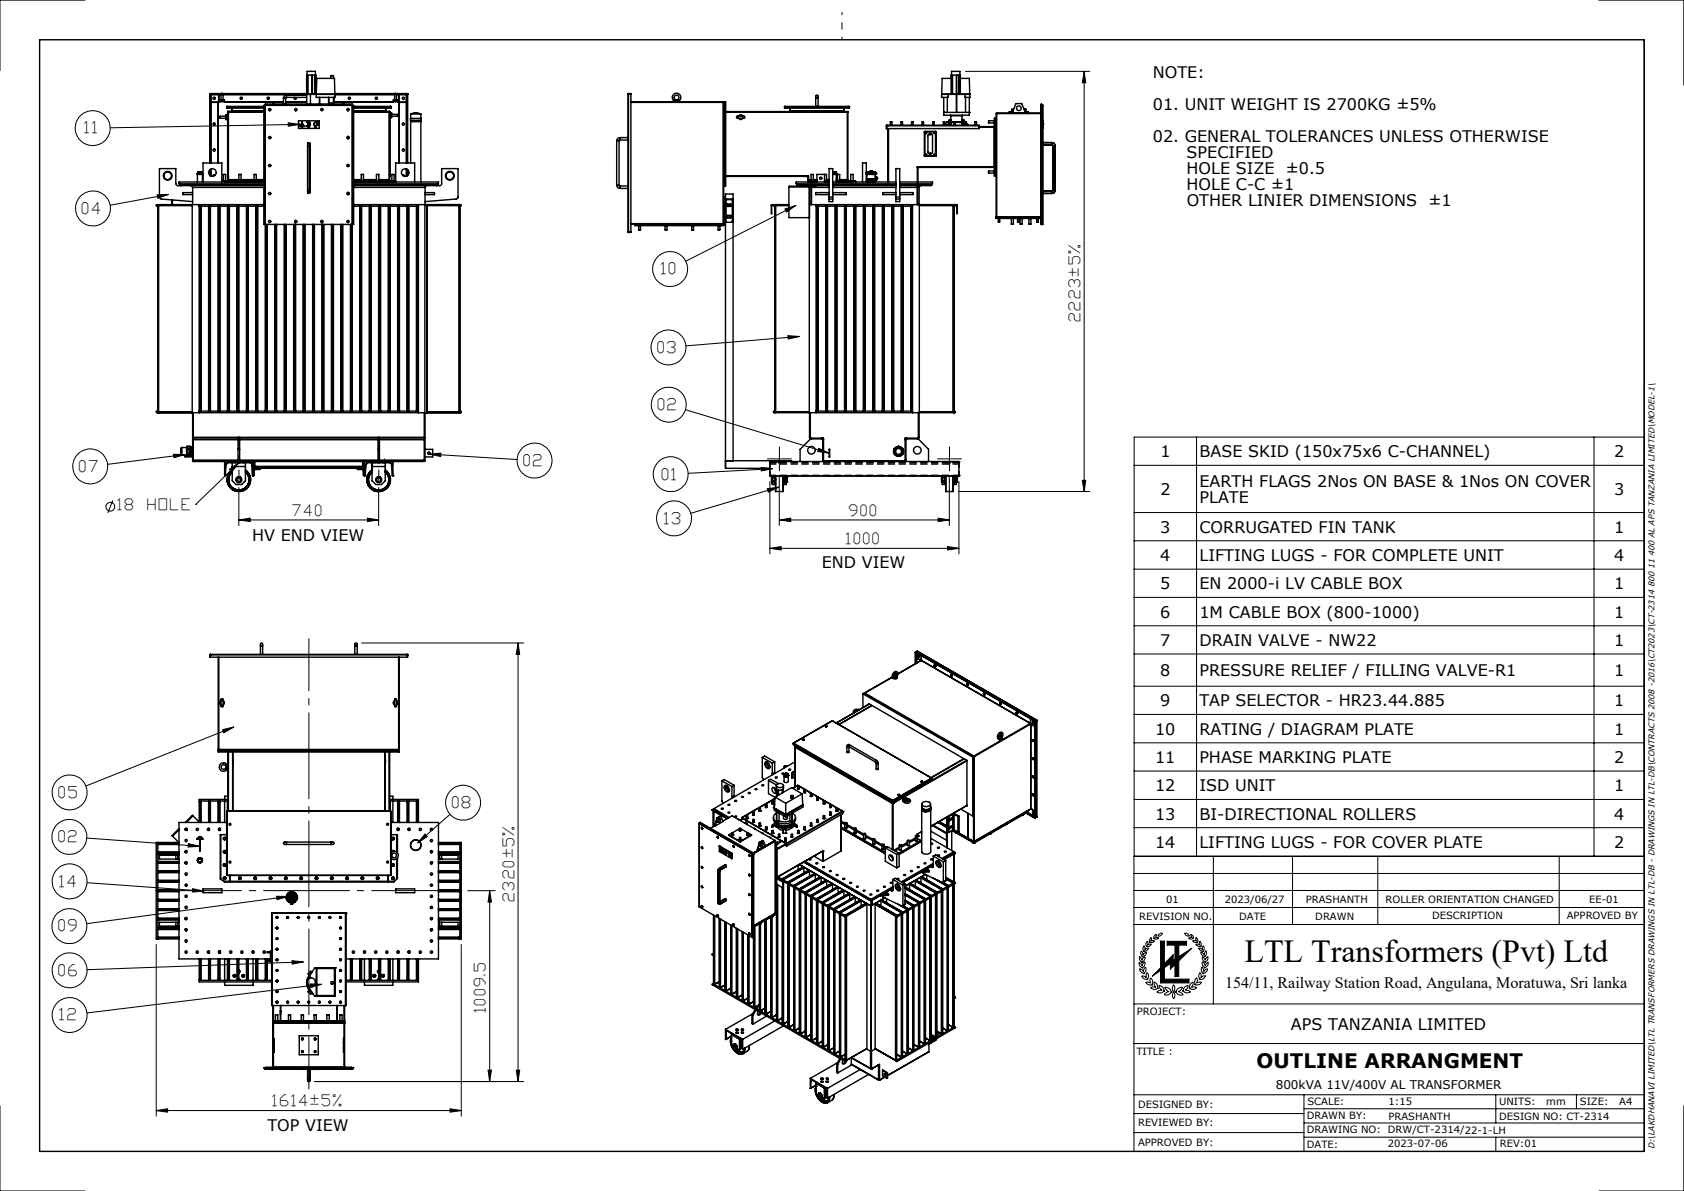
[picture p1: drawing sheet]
<svg xmlns="http://www.w3.org/2000/svg" width="297mm" height="210mm" viewBox="0 0 297 210" stroke-linecap="round" stroke-linejoin="round" font-family="sans-serif">
<defs><g id="words">
<text font-size="5.6" x="219.5" y="169.6">LTL Transformers (Pvt) Ltd</text>
<text font-size="3.5" x="221.6" y="188.4">OUTLINE ARRANGMENT</text>
<g font-size="2.8">
<text x="203.3" y="13.8">NOTE:</text>
<text x="15" y="23.5">11</text>
<text x="203.3" y="19.4">01. UNIT WEIGHT IS 2700KG ±5%</text>
<text x="203.3" y="25.1">02. GENERAL TOLERANCES UNLESS OTHERWISE</text>
<text x="209.3" y="27.9">SPECIFIED</text>
<text x="209.3" y="30.7">HOLE SIZE</text>
<text x="209.3" y="33.5">HOLE C-C ±1</text>
<text x="226.8" y="30.7">±0.5</text>
<text x="14.5" y="37.7">04</text>
<text x="209.3" y="36.3">OTHER LINIER DIMENSIONS</text>
<text x="251.9" y="36.3">±1</text>
<text x="116.7" y="48.4">10</text>
<text x="116" y="62.2">03</text>
<text x="116.1" y="72.3">02</text>
<text x="14" y="83.2">07</text>
<text x="92.4" y="82.1">02</text>
<text x="204.6" y="80.6">1</text>
<text x="211.5" y="80.6">BASE SKID (150x75x6 C-CHANNEL)</text>
<text x="284.7" y="80.6">2</text>
<text x="116.8" y="84.5">01</text>
<text x="204.6" y="87.3">2</text>
<text x="211.5" y="85.9">EARTH FLAGS 2Nos ON BASE &amp; 1Nos ON COVER</text>
<text x="211.5" y="88.7">PLATE</text>
<text x="284.7" y="87.3">3</text>
<text x="44.5" y="95.5">HV END VIEW</text>
<text x="117.2" y="92.3">13</text>
<text x="204.6" y="93.9">3</text>
<text x="211.5" y="93.9">CORRUGATED FIN TANK</text>
<text x="284.7" y="93.9">1</text>
<text x="144.9" y="100.2">END VIEW</text>
<text x="204.6" y="98.9">4</text>
<text x="211.5" y="98.9">LIFTING LUGS - FOR COMPLETE UNIT</text>
<text x="284.7" y="98.9">4</text>
<text x="204.6" y="103.9">5</text>
<text x="211.5" y="103.9">EN 2000-i LV CABLE BOX</text>
<text x="284.7" y="103.9">1</text>
<text x="204.6" y="113.9">7</text>
<text x="204.6" y="108.9">6</text>
<text x="211.5" y="113.9">DRAIN VALVE - NW22</text>
<text x="211.5" y="108.9">1M CABLE BOX (800-1000)</text>
<text x="284.7" y="113.9">1</text>
<text x="284.7" y="108.9">1</text>
<text x="204.6" y="119.2">8</text>
<text x="211.5" y="119.2">PRESSURE RELIEF / FILLING VALVE-R1</text>
<text x="284.7" y="119.2">1</text>
<text x="204.6" y="124.6">9</text>
<text x="211.5" y="124.6">TAP SELECTOR - HR23.44.885</text>
<text x="284.7" y="124.6">1</text>
<text x="203.7" y="129.5">10</text>
<text x="211.5" y="129.5">RATING / DIAGRAM PLATE</text>
<text x="284.7" y="129.5">1</text>
<text x="203.7" y="134.5">11</text>
<text x="211.5" y="134.5">PHASE MARKING PLATE</text>
<text x="284.7" y="134.5">2</text>
<text x="10.4" y="140.7">05</text>
<text x="79.8" y="142.5">08</text>
<text x="203.7" y="139.5">12</text>
<text x="211.5" y="139.5">ISD UNIT</text>
<text x="284.7" y="139.5">1</text>
<text x="10.4" y="148.5">02</text>
<text x="203.7" y="144.5">13</text>
<text x="203.7" y="149.5">14</text>
<text x="211.5" y="144.5">BI-DIRECTIONAL ROLLERS</text>
<text x="211.5" y="149.5">LIFTING LUGS - FOR COVER PLATE</text>
<text x="284.7" y="144.5">4</text>
<text x="284.7" y="149.5">2</text>
<text x="10.6" y="156.3">14</text>
<text x="10.4" y="164.2">09</text>
<text x="10.4" y="172">06</text>
<text x="10.6" y="179.9">12</text>
<text x="216.1" y="174.1">154/11, Railway Station Road, Angulana, Moratuwa, Sri lanka</text>
<text x="227.7" y="181.7">APS TANZANIA LIMITED</text>
<text x="47.2" y="199.4">TOP VIEW</text>
</g>
<g font-size="2.7">
<text x="190.5" y="56.6" transform="rotate(-90 190.5 56.6)">2223±5%</text>
<text x="20.8" y="90">18</text>
<text x="26.1" y="90">HOLE</text>
<text x="51.6" y="90.9">740</text>
<text x="149.3" y="95.9">1000</text>
<text x="149.8" y="90.9">900</text>
<text x="90.7" y="158.9" transform="rotate(-90 90.7 158.9)">2320±5%</text>
<text x="85.7" y="178.5" transform="rotate(-90 85.7 178.5)">1009.5</text>
<text x="48.1" y="195.1">1614±5%</text>
</g>
<text font-size="2.1" x="225" y="191.9">800kVA 11V/400V AL TRANSFORMER</text>
<g font-size="1.8">
<text x="205.7" y="159.3">01</text>
<text x="216" y="159.3">2023/06/27</text>
<text x="230.3" y="159.3">PRASHANTH</text>
<text x="244.4" y="159.3">ROLLER ORIENTATION CHANGED</text>
<text x="280.3" y="159.3">EE-01</text>
<text x="200.9" y="162.1">REVISION NO.</text>
<text x="218.6" y="162.1">DATE</text>
<text x="232" y="162.1">DRAWN</text>
<text x="252.6" y="162.1">DESCRIPTION</text>
<text x="276.3" y="162.1">APPROVED BY</text>
<text x="200.5" y="179">PROJECT:</text>
<text x="200.4" y="186">TITLE :</text>
<text x="200.7" y="195.4">DESIGNED BY:</text>
<text x="230.5" y="197.4">DRAWN BY:</text>
<text x="230.6" y="194.9">SCALE:</text>
<text x="244.9" y="197.5">PRASHANTH</text>
<text x="244.9" y="194.9">1:15</text>
<text x="264.4" y="197.4">DESIGN NO: CT-2314</text>
<text x="264.4" y="194.9">UNITS:</text>
<text x="272.7" y="194.9">mm</text>
<text x="278.6" y="194.9">SIZE:</text>
<text x="285.6" y="194.9">A4</text>
<text x="200.7" y="202">APPROVED BY:</text>
<text x="200.7" y="198.6">REVIEWED BY:</text>
<text x="230.5" y="199.9">DRAWING NO: DRW/CT-2314/22-1-LH</text>
<text x="230.5" y="202.4">DATE:</text>
<text x="244.8" y="202.3">2023-07-06</text>
<text x="264.5" y="202.3">REV:01</text>
</g>
<text font-size="1.5" x="291.8" y="202.7" transform="rotate(-90 291.8 202.7)">D:\LAKDHANAVI LIMITED\LTL TRANSFORMERS DRAWINGS IN LTL-DB - DRAWINGS IN LTL-DB\CONTRACTS 2008 -2016\CT2023\CT-2314 800 11 400 AL APS TANZANIA LIMITED\MODEL-1\</text>
</g></defs>
<g fill="none" stroke="#000" stroke-width=".18" stroke-dasharray="1.3 .6">
<path d="M39.6 83.9h.1M39.6 81.4h.1M39.7 83.9h.1M39.8 83.8h.1M39.9 81.8h.1M40.1 81.6h.1M44.1 81.6h.1M44.4 81.8h.1M44.5 83.8h.1M44.6 83.9h.1M44.6 81.4h.1M64.3 83.9h.1"/>
<path d="M64.3 81.4h.1M64.4 83.8h.1M64.6 81.8h.1M64.8 81.6h.1M68.8 81.6h.1M69.1 81.8h.1M69.2 83.8h.1M69.3 83.9h.1M69.3 81.4h.1M135.8 81.4h.1M135.8 83.9h.1M135.8 81.6h.1"/>
<path d="M169.1 83.9h.1M169.1 81.4h.1M169.1 81.6h.1"/>
</g>
<g fill="none" stroke="#000" stroke-width=".18" stroke-dasharray="1.3 .6" stroke-dashoffset=".5" stroke-linecap="butt">
<path d="M40.1 81.6h4M41.1 81.4h.5h-.5M41.1 81.6h.5h-.5M41.9 81.4h.5h-.5M41.9 81.6h.5h-.5M42.7 81.4h.4h-.4M42.7 81.6h.4h-.4M66.3 81.6h-.5h.5M66.3 81.4h-.5h.5M67 81.6h-.4h.4M67 81.4h-.4h.4M67.8 81.6h-.5h.5"/>
<path d="M67.8 81.4h-.5h.5M68.8 81.6h-4M136.7 81.6h-.2h.4h-.2M136.7 81.4h-.2h.4h-.2M137.5 81.6h-.3h.5h-.2M137.5 81.4h-.3h.5h-.2M138.2 81.6h-.2h.5h-.3M138.2 81.4h-.2h.5h-.3M166.7 81.6h.2h-.4h.2M166.7 81.4h.2h-.4h.2M167.5 81.6h.2h-.5h.3M167.5 81.4h.2h-.5h.3"/>
<path d="M168.2 81.6h.3h-.5h.2M168.2 81.4h.3h-.5h.2"/>
</g>
<g fill="none" stroke="#000" stroke-width=".18" stroke-dasharray="1.3 .6" stroke-linecap="butt">
<path d="M39.6 83.9h.1M39.7 83.9l.1-.1M39.9 81.8l.2-.2M41.1 81.4v.2M41.6 81.6v-.2M41.9 81.4v.2M42.4 81.6v-.2M42.7 81.4v.2M43.1 81.6v-.2M44.4 81.8l-.3-.2M44.6 83.9l-.1-.1M44.6 81.4h-5"/>
<path d="M64.3 81.4h5M64.3 83.9l.1-.1M64.6 81.8l.2-.2M65.8 81.4v.2M66.3 81.6v-.2M66.6 81.4v.2M67 81.6v-.2M67.3 81.4v.2M67.8 81.6v-.2M69.1 81.8l-.3-.2M69.3 83.9l-.1-.1M135.8 83.9v-.1"/>
<path d="M135.8 81.8v-.2M136.5 81.4v.2M136.9 81.6v-.2M137.2 81.4v.2M137.7 81.6v-.2M138 81.4v.2M138.5 81.6v-.2M166.5 81.4v.2M166.9 81.6v-.2M167.2 81.4v.2M167.7 81.6v-.2M168 81.4v.2"/>
<path d="M168.5 81.6v-.2M169.1 83.9v-.1M169.1 81.8v-.2"/>
</g>
<path d="M39.6 81.4v2.5M44.6 83.9v-2.5M64.3 83.9v-2.5M69.3 81.4v2.5M135.8 83.9v-2.5M169.1 83.9v-2.5" fill="none" stroke="#000" stroke-width=".18" stroke-dasharray="1.3 .6" stroke-dashoffset=".3" stroke-linecap="butt"/>
<path d="M39.8 83.8l.1-2M44.5 83.8l-.1-2M64.4 83.8l.2-2M69.2 83.8l-.1-2M135.8 83.8v-2M169.1 83.8v-2" fill="none" stroke="#000" stroke-width=".18" stroke-dasharray="1.3 .6" stroke-dashoffset=".6" stroke-linecap="butt"/>
<g fill="none" stroke="#000" stroke-width=".25">
<path d="M7 7h283v196h-283zM37 16.6h.1M37 16.6h2M37 16.6v12.1M37.1 16.6h.1M37.1 16.6v12.1M37.1 16.5v.1M37.1 16.5h2M37.3 18h1.2M37.3 18v.1M38.6 16.8h.1M38.6 16.7v1.2"/>
<path d="M39 17.6v-.4a.62 .62 0 0 1 .2-.8l.1 .2v1M39 17.6l.1 .2h.1l.1-.2M39 17.6h-.3v.3M39 16.7h-1.7v12M39.3 16.5h14.8M39.3 16.6h14.8M39.3 17.6h.3v.3M39.3 16.7h14.8M40 18.8v.3h6.5M40 18.8h6.5M40 18.8h.1M40 18.8v.3"/>
<path d="M40.3 19.7h-.1h.1M40.3 19.7h.1M40.3 19.7v12M40.3 19.7h6.2M40.9 19.5l.1 .2zM40.9 19.1v.4M40.9 19.5h5.6M40.9 19.6h-.8l.1 12.1h1.9M46.5 18.6h15.9v21h-15.9zM46.8 18.6v21M46.8 18.5v.1M47.6 19.5h.1"/>
<path d="M48.2 18.3h.2M50 17.3h.4M50 17.3v1M50 17.9h-11.5v10.8M50.4 17.3v1M50.4 17.9h3.7M50.5 17.2l-.1 .1M50.5 16.7l-.3 .2-.2 .4M50.5 16.7v.5M50.5 16.7h3.6M50.5 17.2h3.6M52 17.2a.19 .19 0 0 0-.1 .3 .19 .19 0 0 0 .3 0 .19 .19 0 0 0 0-.3"/>
<path d="M52.1 19.5h.1M54.1 16.6h.1M54.2 13.3v-.7h1.4v.7M54.2 16.6h4.9v.6h-3.3l.1-3.4h3.1l.1 2.8M54.2 16.6h.1M54.3 13.3v3.3M54.8 16.6v1.7M55 13.3v3.3M55.1 13.3h.5M55.1 13.3h-1v5M55.1 13.3v3.3M55.5 13.3v3.3"/>
<path d="M55.6 13.3h.1v3.3M55.7 16.5h.1M55.7 16.6h.1M56.3 17.2v1.1M56.4 17.2v1.1M58 17.2v1.1M58.3 13.8v-.5h.5v.5M58.6 18.2v.1M58.8 17.2v1h-.8M58.8 17.3h.1M58.9 17.2v.1M58.9 17.3v1"/>
<path d="M58.9 17.9h11.5v10.8M59.1 16.5h10.5M59.1 16.6h10.5M59.1 16.7h10.5M60.6 18.3h.1M61.3 19.5h.1M62.1 18.5v.1M62.1 18.6v21M62.4 19.7h6.2M62.4 18.8h6.5M62.4 18.8h6.6M62.4 19.5h5.6"/>
<path d="M67.9 19.7l.1-.2zM68 19.6h.8l-.1 12.1h-1.9M68 19.1v.4M68.6 19.7h.1M68.6 19.7h.1h-.1M68.6 19.7v12M68.7 19.9h.4v.3l-.2 .1v.2h.2v.2h-.4M68.9 18.8v.3M68.9 18.8h.1M69 18.8v.3h-6.6M69.6 17.6v-.6a.35 .35 0 0 1 .2-.5l.1 1.1M69.6 17.6a.16 .16 0 0 0 .2 .2 .16 .16 0 0 0 .1-.2"/>
<path d="M69.6 17.6h-.2v.3M69.9 16.5h1.9M69.9 17.6h.3v.3M69.9 16.7h1.7v12M69.9 16.6h2M70.3 16.8h.1M70.3 16.7v1.2M70.4 18h1.2M71.6 18v.1M71.8 16.5v.1M71.8 16.6h.1M71.8 16.6v12.1"/>
<path d="M71.9 16.6v12.1M110.8 16.6h.1M110.8 16.6h.5M110.8 16.6v24.3M110.8 16.5v.1M110.8 16.5h.5v24.5h-.5M110.8 16.5v24.5M111.3 17.9h16.2M118.9 17.8a.75 .75 0 0 1-.2-1.1 .75 .75 0 0 1 1.2 0 .75 .75 0 0 1-.2 1.1M118.9 17.8v-.2h.8v.2M118.9 17.8v.1M119.7 17.8v.1"/>
<path d="M127.5 18.1h.1M127.5 17.9v.2M127.5 17.9l.1 .2M127.5 18.1v21.3M127.6 18v21.4M127.8 17.9h.2v14.9h-.2zM127.8 18l-16.5 .1M128 19.7h21.4M138.4 18.8v.3h11.4v-.3M138.4 18.8h11.4M138.4 18.8h.1M138.4 18.8h11.3"/>
<path d="M138.4 18.8v.3M139.3 19.5l.2 .2zM139.3 19.5h9.5M139.3 19.1v.4M143.9 17.3a.27 .27 0 0 1 0-.4 .27 .27 0 0 1 .4 .1v.3M143.9 17.3h.4M143.9 17.3v1.5M144.3 17.3v1.5M148.7 19.6l.1-.1zM148.8 19.1v.4M149.4 19.7h.1M149.4 19.7v12"/>
<path d="M149.5 19.7v12h-1.4M149.7 18.8v.3M149.7 18.8h.1M166.1 16.6h2M166.1 16.6h.1M166.4 19.8h.1M166.4 19.8h2.3M166.4 17.2v3.1h4.6v-3.1M167.1 17.2v2.6M167.7 13.8h-1.5l-.1 3.4h1.1v-.6M167.8 13.3v-.7h1.5v.7M168 13.3v3.3"/>
<path d="M168.1 16.6h.9M168.1 16.6h.1M168.7 13.3h-1v3.3M168.7 13.3h.1M168.7 13.3v6.5M168.7 19.8h.1M168.7 19.8h2.3M168.7 13.3h.6M169 16.6h2.1M169 16.6h.1M169.1 13.3v3.3M169.3 13.3l.1 3.3"/>
<path d="M169.4 13.8h1.6l.1 3.4h-.9v-.6M170.3 17.2v2.6M171 19.8h.1M171.1 16.6h.1M178.4 19.8v.1M178.5 19.9l.7-1.6h1l.7 1.6M178.6 19.7h-.6v.1h.6M178.7 19.5v-.2h-.3v.4M180.7 19.5v-.2h.2v.4M180.8 19.7h.6v.1h-.6M180.9 19.8v.1M183.6 19.9h.1"/>
<path d="M183.6 20h.1M183.6 19.9h-7.8v18.4M183.6 18.7v20.9h.3M183.8 18.6h.1M183.9 18.6h.1M183.9 18.5v.1M183.9 18.6h-.3v21M183.9 18.6v21M183.9 18.5l-.1 .1M183.9 18.5l-.2-.2 .1 .3M27.8 36.3h.1M27.8 36.1h.1"/>
<path d="M27.8 36.1v36.7M27.8 36.1h18.7M27.8 36.3h6.1M27.9 36.3v36.3M28 36.3v36.3M30.3 35.2v.9M30.4 35.3v.8M31.7 32.6l.2 .1M31.7 32.4v.2M31.7 32.6h14.8M33.6 32.7l.2 .1 .2 .2M33.9 36.1v36.7"/>
<path d="M34 34h-1.7v.3h1.7M34 33v3.1M34 33h12.5M34.8 30.7h.1M34.8 30.6h.9M34.8 30.8h.9M34.8 30.7h.9M34.8 30.6v1.5M34.9 30.3h.2M34.9 30.3h.1M34.9 30.3v.2h.7v-.2M35 30.3h.1"/>
<path d="M35 30.3v.3M35.1 30.3h.5M35.1 36.1v.3M35.1 36.4h11.4M35.1 36.4v36.1M35.2 36.4v36.1M35.3 30.3v.3M35.4 36.4v36.1M35.5 36.4v36.1M35.7 30.7h.1M35.7 30.6v1.5M35.8 32.1v-3.4h3.3v3.4"/>
<path d="M36.8 36.4v36.1M36.9 36.4v36.1M37 29.9v1M37 36.4v36.1M37.1 29.9v1.1M37.1 36.4v36.1M37.3 29.8v1.3M37.9 30.9l-.2-.1-.1 .3M38.5 36.4v36.1M38.6 36.4v36.1M38.7 36.4v36.1M38.8 36.4v36.1"/>
<path d="M39.1 31.9h7.4M39.4 31.9v-1.1h.4v1.1M39.4 31.9l.2 .1M39.6 32v.1M39.6 32h6.9M39.9 20.5h-.4a.73 .73 0 0 0-.8 .2l.1 .1h1.1M39.9 20.5l.1 .1-.1 .2M39.9 20.8v.3h.3M40.1 36.4v36.1M40.1 31.1h.1M40.1 28.2h.1M40.2 20.2h-.3v.3"/>
<path d="M40.2 36.4v36.1M40.3 31.7l-.2 .2M40.3 31.7h1.8M40.4 36.4v36.1M40.5 36.4v36.1M40.5 31.9v.1M40.5 31.7v.2M40.5 31.9h.1M40.5 31.7h.1M40.5 32v.1M41.8 36.4v36.1M41.9 36.4v36.1"/>
<path d="M42.1 36.4v36.1M42.1 31.9v-1.1h.4v1.1M42.5 31.7h2.3M43.5 36.4v36.1M43.7 36.4v36.1M43.8 36.4v36.1M44.8 31.9v-1.1h.4v1.1M45.1 36.4v36.1M45.2 36.4v36.1M45.2 31.7h1.3M45.4 36.4v36.1M45.5 36.4v36.1"/>
<path d="M46.5 32.7h-15.2l-.3-.3v-2.7h-2.9v5.1l.2 .2 5.7 .6M46.5 32.1h-14.9v.3h14.9M46.9 39.6v32.9M47 39.6v32.9M47.1 39.6v32.9M47.7 24.1v.3M48.5 39.6v32.9M48.7 39.6v32.9M48.8 39.6v32.9M50.1 39.6v32.9M50.2 39.6v32.9M50.4 39.6v32.9"/>
<path d="M51.8 39.6v32.9M51.9 39.6v32.9M52 38.9v.3M52 39.6v32.9M52.1 38.9v.4M52.1 39.6v32.9M52.6 21.3h3.7v1.3h-3.7zM52.7 21.9l.1 .1zM52.8 22h.1M52.9 22.2h.1M52.9 22.2h.2M53 22.1l.3-.6 .4 .7"/>
<path d="M53 22.1l-.1 .1M53.1 22.1l.3-.1v.2M53.1 22.1v.1M53.1 22.2h.1M53.2 22.4l.1 .1zM53.3 21.7l.1 .3h-.3zM53.4 22.2h.1M53.4 22.2h.3M53.4 39.6v32.9M53.6 39.6v32.9M53.7 22.2h.1M53.7 39.6v32.9"/>
<path d="M53.8 39.6v32.9M54.2 22.2h.1M54.2 21.5v.1M54.2 22.2h.3M54.2 21.6v.6M54.3 25.4v.3M54.3 33.6a.26 .26 0 0 0 0 .4 .26 .26 0 0 0 .3-.1v-.3M54.3 25.4l.2-.3 .1 .3M54.3 25.4l.1-.3 .2 .3M54.3 33.6h.3M54.3 25.7h.3M54.3 25.7v7.9"/>
<path d="M54.3 21.9h.1a.17 .17 0 0 1 .2 .1 .17 .17 0 0 1-.1 .2M54.4 21.5l.3 .2-.1 .2a.18 .18 0 0 1 .1 .2 .18 .18 0 0 1-.2 .1M54.4 21.6l.2 .2-.3 .1M54.4 21.6h-.1v.6h.2M54.4 22.4l.1 .1zM54.4 21.5l-.2 .1M54.6 25.4v.3M54.6 25.7v7.9M55.1 39.6v32.9M55.2 39.6v32.9M55.4 21.7l.3-.1a.3 .3 0 0 0-.2 .4 .3 .3 0 0 0 .5 .1 .33 .33 0 0 1-.5 .1 .33 .33 0 0 1-.1-.5zM55.4 39.6v32.9"/>
<path d="M55.5 39.6v32.9M55.6 22.4l.1 .1zM55.7 21.5l.1 .1M55.8 21.6h.1M55.9 21.5v.3l-.2-.2M55.9 21.5l-.1 .1M56.1 21.9l.1 .1zM56.1 22h.1M56.8 38.9v.4M56.8 39.6v32.9M56.9 38.9v.3M56.9 39.6v32.9"/>
<path d="M57 39.6v32.9M57.1 39.6v32.9M58.5 39.6v32.9M58.7 39.6v32.9M58.8 39.6v32.9M60.1 39.6v32.9M60.2 39.6v32.9M60.4 39.6v32.9M60.5 39.6v32.9M61.3 33.9l.3 .2v.1l-.3 .1M61.3 24.1l.3 .1-.3 .3M61.6 29.1v.1"/>
<path d="M61.8 39.6v32.9M61.9 39.6v32.9M62.1 39.6v32.9M62.4 32.7h15.2l.3-.3v-2.7h2.9l-.1 5.3-5.7 .6M62.4 36.1h18.7v36.7h-53.3M62.4 36.4h11.4M62.4 31.7h1.3M62.4 31.9h7.4M62.4 32h7M62.4 32.1h14.9v.3h-14.9M62.4 32.6h14.8M62.4 33h12.6"/>
<path d="M63.5 36.4v36.1M63.7 31.9v-1.1h.4v1.1M63.7 36.4v36.1M63.8 36.4v36.1M64.1 31.7h2.3M65.1 36.4v36.1M65.2 36.4v36.1M65.4 36.4v36.1M66.4 31.9v-1.1h.4v1.1M66.8 36.4v36.1M66.8 31.7h1.8M66.9 36.4v36.1"/>
<path d="M67 36.4v36.1M67.1 36.4v36.1M68.4 31.7v.4M68.4 31.9h.1M68.5 36.4v36.1M68.6 31.7l.2 .2M68.7 31.1h.1M68.7 36.4v36.1M68.7 28.2h.1M68.8 36.4v36.1M69 20.2h.4a.71 .71 0 0 1 .8 .1l-.1 .2h-1.1M69.1 31.9v-1.1h.4v1.1"/>
<path d="M69.4 32v.1M69.6 31.9l-.2 .1M69.8 32.1v-3.4h3.3v3.4M70.1 36.4v36.1M70.2 36.4v36.1M70.4 36.4v36.1M71 30.9l.2-.1 .1 .3M71.6 29.8v1.3M71.8 36.4v36.1M71.8 29.9v1.1M71.9 36.4v36.1M71.9 29.9v1"/>
<path d="M72 36.4v36.1M72.1 36.4v36.1M72.4 20.9h1.9v.3h-1.9zM72.4 20.1a2.02 2.02 0 0 1 1.8 0M72.4 20.1h1.8M72.4 21.4h1.8M72.4 20.1v.8M72.5 21.2l-.1 7.5M72.9 21.2v.2M73.4 36.4v36.1M73.6 36.4v36.1M73.7 36.4v36.1"/>
<path d="M73.8 21.2v.2M73.8 36.1v.3M73.8 36.4v36.1M74.2 21.2v10.9M74.2 20.1v.8M74.9 36.1v36.7M75 34h1.6v.3h-1.6M75 33v3.1M75.3 32.7l-.2 .1-.1 .2M75.3 36.1v36.7M75.4 36.1v36.7M75.4 36.3h5.7"/>
<path d="M77.2 32.6l-.2 .1M77.2 32.4v.2M80.9 36.3v36.3M81.1 36.3h.1M108.8 32.7l.1 .3 .4 .2M108.8 32.7h.4M108.8 24.8h.4M108.8 24.8v7.9M109.2 32.7l.1 .1M109.2 24.8v7.9M109.3 24.7l-.1 .1M109.3 24.3l-.3 .1-.2 .4"/>
<path d="M109.3 24.3v.4M109.3 32.8v.4M109.3 24.3h1.5M109.3 24.7h1.5M109.3 32.8h1.5M109.3 33.2h1.5M111.3 39.5h.9M111.3 39.4h16.3M112 39.6h15.6v.2h-15.6zM112.2 39.5v.1M112.6 39.8v.7M113 39.8v.7h-.4"/>
<path d="M117.3 39.8v.7M117.7 39.8v.7M122 39.8v.7M122.3 39.8v.7M126.6 39.8v.7M127 39.8v.7M127.5 39.5v.1M127.5 39.5h.1M127.5 39.4h.1M127.5 39.4v.1M127.6 35.2h.2M127.6 39.2h.2"/>
<path d="M127.6 39.4h.1M127.6 39.4l-.1 .1M127.6 34.6l.1 .1M127.6 35h.1M127.6 35.1l.1 .1M127.6 32.7h.2M127.7 34.7v.3M127.7 34.7l.1 .1v.2h-.1M127.7 35.2h.1M127.8 35.2h.3M127.8 39.2h.3M127.8 35.2v4"/>
<path d="M128 39.2v43.4h7.8M128 35.1h1.3M128 35.2v-1h1.3v1M128 31.1h14.6l-.1-.1v1M128 31h14.6v.7M128.1 35.2v4M128.1 35.2h1.1M128.1 39.2h1.1M128.2 38.1l.1-.1h.6l.1 .3-.7 .1-.1-.1zM128.2 36.1l.7-.1 .1 .3-.7 .1-.2-.1zM128.4 36v.4M128.4 38v.4"/>
<path d="M128.8 36v.4M128.8 38v.4M129.2 35.2h.1v4h-.1M129.2 35.2v4M129.3 39.2v42M130 20.5h.6a.51 .51 0 0 1 .8 .2l-.7 .1a.62 .62 0 0 1-.8-.2zM130.2 20.5l.3-.3h.2l.3 .3M130.2 20.8l.4 .3 .4-.3M136 36.2h.1M136 36.2v1.5l.1-1.5M136.1 36.1l-.1 .1M136.1 36.2h.1"/>
<path d="M136.1 36.1h.3l-.3 .1M136.1 36.1v.1M136.6 36.3h.1M136.6 36.3h2.5M136.7 36.1v36.7M136.8 36.3v36.3M139.1 36.1h-2.5v36.7h31.6M139.1 33v5.4h3.7v-5.4M139.1 33h3.7M140.6 32.6l.1 .1h5.5M140.6 32.6h5.6M140.6 32.4v.2"/>
<path d="M142.5 32.7l.2 .1M142.5 32h.1M142.5 31.9h.1M142.6 31.9v.1M142.6 31.7v.2M142.6 31.7h.5M142.6 31.9h1.5M142.6 32h1.5M142.8 36.1h25.4M142.8 33h3.4M142.8 32.9h-.1v39.9M142.8 32.9v.1"/>
<path d="M142.8 32.9l1.2-.1h-4.8l-.1 .2M143.1 31.9v-1.1h.3v1.1M143.1 32.4v.4M143.1 32.9v3.2M143.4 31.7h.7M143.9 36.1v.3M143.9 36.4h17M143.9 36.4v36.1M144 36.4v36.1M144.2 36.4v36.1M144.3 36.4v36.1M145.4 30.8h.4v1.1"/>
<path d="M145.4 31.9h.8M145.4 32h.8M145.4 30.8v1.3M145.4 30.8h-1.3v1.3M145.6 36.4v36.1M145.7 36.4v36.1M145.8 31.7h.4M145.9 36.4v36.1M146.2 34.7v.4M146.2 34h-2.3v.3h2.3M146.2 34.7v-5h.7v5M146.2 32.1h-5.8v.3h5.8"/>
<path d="M146.2 34.7h.7M146.2 35.1h.7M146.2 35.1v.5h.7v-.5M146.9 30.8h.6M146.9 30.7h.6zM146.9 30.6h.6M146.9 34.7v.4M146.9 30.5h.5M146.9 34h2.3v.3h-2.3M146.9 32.7h11.1M146.9 32.1h11.1M146.9 32.4h11.1"/>
<path d="M146.9 32.6h11.1M146.9 33h11.1M146.9 30.3v.3M147.3 30.3v.3M147.3 36.4v36.1M147.4 30.3h-.5h.5v.2M147.4 36.4v36.1M147.4 30.5l.1 .1M147.5 30.6h.1M147.5 30.7h.1M147.5 30.7v.1M147.5 31.9h3.3l.1 .2"/>
<path d="M147.5 31.7h.2M147.5 32h2.9M147.5 30.6v.1M147.5 30.8v1.3M147.5 36.4v36.1M147.6 36.4v36.1M147.7 31.9v-1.1h.4v1.1M148.1 31.7h1.3M148.9 36.4v36.1M149 36.4v36.1M149.2 36.4v36.1M149.3 36.4v36.1"/>
<path d="M149.4 31.7l.2 .2M150 31.9v-1.1h.5l-.1 1.2M150.4 32v.1M150.6 36.4v36.1M150.7 36.4v36.1M150.8 36.4v36.1M151 36.4v36.1M152.1 32.1v-3.4h.7v3.4M152.3 36.4v36.1M152.4 36.4v36.1M152.5 36.4v36.1M152.6 36.4v36.1"/>
<path d="M152.8 30.4h.9a.65 .65 0 0 1 .9 .2l-.1 .2h-1.7M152.8 30.4h.1M152.8 30.8h.1M152.8 30.4v.4M152.8 31.8h.3M152.8 31.5h.3M152.8 30.4h1.6M152.9 30.3h.3M152.9 32h1.4M152.9 31.9h1.4zM152.9 31.9h.7zM152.9 32h1.4z"/>
<path d="M152.9 32h.1M152.9 30.8l-.1 .7M152.9 30.3v.1M153 30.3h.1M153.1 31.5v.3M153.1 31.5h.1M153.1 31.5h.4M153.1 31.7h.4M153.1 31.7h.5M153.1 31.8h1.1M153.2 30.3l-.3 .1M153.2 30.3h.1"/>
<path d="M153.2 30.3h.3M153.3 30.3h.1M153.4 30.2h.1M153.4 30.3h-.1M153.4 30.3h.1M153.4 30.2h.4M153.4 30.2h.2M153.4 30.2v.1M153.5 30.3h.2M153.5 30.3h.1M153.5 31.5h.5M153.5 31.7h.5"/>
<path d="M153.5 31.5v.2M153.6 31.7h.1M153.6 30.2h-.2M153.6 30.2h.1M153.6 30.3h.2M153.6 30.3h.1M153.6 31.9h.7zM153.6 30.2h.2M153.7 30.3h.1M153.7 31.7h.4M153.7 31.7h.1M153.8 30.3h.1"/>
<path d="M153.8 30.2h.1M153.8 30.2v.1M153.9 30.3h.4M153.9 30.3h.1M154 30.3h.1M154 36.4v36.1M154 31.5h.2M154 31.7h.2M154 31.5v.2M154 30.3h.2M154.1 31.7h.1M154.1 31.7v.1"/>
<path d="M154.2 30.3h.1M154.2 30.3l.1 .1M154.2 36.4v36.1M154.2 31.8h-1.3v.3M154.2 31.8h.1M154.2 31.7h.2M154.2 31.5h.2M154.2 31.5v.2M154.3 30.4h.1M154.3 32h.1M154.3 30.3h.1M154.3 30.3v.1"/>
<path d="M154.3 31.8v.3M154.3 36.4v36.1M154.3 30.8l.1 .7M154.3 31.8h.1M154.4 31.5h.2M154.4 31.7h.2M154.4 30.4h.1M154.4 31.5v.2M154.4 30.4l.2 .1-.2 .3zM154.5 31.7l-.2 .1M154.6 31.5l.1-.2h-.3a.21 .21 0 0 1 .4 0 .21 .21 0 0 1-.2 .3M154.6 31.5v.3h-.3"/>
<path d="M155.6 36.4v36.1M155.7 36.4v36.1M155.9 36.4v36.1M156.3 22.2h16.4M156.3 22.2v.5h16.4v-.5M156.4 22.2h.1M156.4 22.1h16.3v.1M156.4 22.1v.1M156.4 22.1l-.1 .1M156.4 22.2v.5M156.6 22.7v9.4M156.7 22.7v9.4"/>
<path d="M157 22.1v-.6h.3v.6M157.3 36.4v36.1M157.4 36.4v36.1M157.5 36.4v36.1M157.6 36.4v36.1M158 34.7v.4M158 34h-2.3v.3h2.3M158 34.7v-5h.7v5M158 34.7h.7M158 35.1h.7M158 35.1v.5h.7v-.5M158.7 34.7v.4"/>
<path d="M158.7 34h2.3v.3h-2.3M158.7 32.1h5.8v.3h-5.8M158.7 32.6h5.6M158.7 33h3.4M158.9 22.1v-.6h.3v.6M158.9 36.4v36.1M159 36.4v36.1M159.2 36.4v36.1M159.3 36.4v36.1M160.6 36.4v36.1M160.7 36.4v36.1M160.8 22.1v-.6h.2v.6"/>
<path d="M160.9 36.4v36.1M160.9 36.1v.3M161.8 32.4v3.7M161.9 29.5h.1M162.1 33v3.1M162.1 36.3h6.1M162.1 36.1v36.7M162.5 32.7l-.3 .1-.1 .2M162.6 22.1v-.6h.3v.6M163 27.5h.1M163 23.2v4.3M163 27.5h2.1"/>
<path d="M163 23.2h2.1M163.1 23.2h-.1M163.1 23.2v4.3M163.1 27.5h1.9M163.1 23.2h1.9M163.7 23.7l.4-.2 .4 .3v3a.41 .41 0 0 1-.4 .4 .41 .41 0 0 1-.4-.4zM164.3 32.6l-.1 .1h-5.5M164.3 32.4v.2M164.5 22.1v-.6h.2v.6M165 23.2h.1M165 23.2v4.3M165.1 27.5h-.1"/>
<path d="M165.1 23.2v4.3M166.4 22.1v-.6h.2v.6M166.7 22h.4M166.7 22v.1M167.3 22v.1M167.4 21.3h.3M167.4 21.1h.3v.4h-.3zM167.4 21.8v.3M167.5 21.5l-.4 .5M167.6 20.3l.1 .1M167.7 21.6v.5M167.7 20.4h2"/>
<path d="M167.7 20.4v.8M168.1 21.5h.1M168.1 21.6v-.1h-1.1l-.3 .5M168.1 36.3v36.3M168.2 36.3v36.3M168.2 22.1v-.6h.3v.6M168.2 21.6h-.7l-.3 .5-.1-.1M168.2 36.1h.1M168.2 36.3h.1M168.2 36.1v36.7M168.5 21.6h1.4l.2 .3M168.5 21.5h.8"/>
<path d="M168.8 36.1v.1M168.8 36.1l-.3 .1h.3M168.8 36.1v1.6v-1.5M169.7 20.4v.8M169.7 21.1h.3v.4h-.3zM169.7 21.3h.3M169.7 21.6v.5M169.8 20.3l-.1 .1M169.9 21.5l.2 .3M170 21.8v.3M170.1 21.5h.3v.6M170.1 21.5v.6"/>
<path d="M170.1 21.5h-.8v.1M170.4 22h.3M170.4 21.5l.3 .5M170.7 22v.1M171.9 22.1v-.6h.3v.6M172.7 22.3h2.7M172.7 22.4h2.7M175.4 30.2h-1.1v.3h1.1M175.4 21.3h-1.1v.4h1.1M175.4 29.5h-13.6l.1-.1v2.7M175.4 29.4h-13.6v2.7M175.4 20.8h.1v10.2h-.1z"/>
<path d="M175.5 30.5h.2M175.5 21.3h.2M175.5 30.2h.2M175.5 21.7h.2M175.5 25h.2M175.7 38.2h.1M175.7 38.2l.1 .1M175.7 26.8h-.2M175.7 38.4l7.8 .1zM175.8 38.2v.1M175.8 38.3h7.8M175.8 38.2h7.8"/>
<path d="M176.1 38.5v.6h.2v-.6M176.1 38.3v.1M176.3 38.3v.1M178.4 38.5v1h.3v-1M179.5 38.5v.6h.2v-.6M179.5 38.3v.1M179.7 38.3v.1M179.9 38.5v1h.4v-1M181.5 38.5v1h.3v-1M182.8 38.5v.6h.3v-.6M182.8 38.3v.1M183.1 38.3v.1"/>
<path d="M183.6 38.3h.1M183.6 38.2h.1M183.6 38.2v.1M183.6 20h-7.9v18.2M183.9 21.3v1.3M183.9 34.1h1.7M183.9 33.7h1.7M183.9 25.6h1.7M183.9 25.1h1.7M183.9 21.9h.1M185.6 25.6l.1 .1M185.6 25.1l.3 .2 .2 .4"/>
<path d="M185.6 33.7v.4M185.6 25.1v.5M185.7 33.6l-.1 .1M185.7 25.7h.4M185.7 33.6h.4M185.7 25.7v7.9M186.1 33.6l-.2 .3-.3 .2M186.1 25.7v7.9M110.8 40.9h.1M110.8 40.9v.1M110.8 40.9h.5M112.6 40.5h.4"/>
<path d="M117.3 40.5h.4M122 40.5h.3M126.6 40.5h.4M27.8 72.6h.1M27.8 72.8h.1M27.9 72.6h6M32.1 78.9l-.2 .1v1.2l.2 .1M32.1 78.9v1.4M32.1 78.9h.8M32.9 78.9v.7M32.9 78.9l.1 .3M32.9 79.6l.1 .4"/>
<path d="M32.9 79.6v.6M33 78.7h.5v1.8h-.5M33 79.2l-.1 .4M33 78.7l-.1 .2M33 79.2h.3M33.3 78.7v.5M33.3 79.2v.8M33.5 78.8h.3M33.6 78.8v1.6M33.8 78.8v1.6M33.8 78.8v.2M33.8 79h.1"/>
<path d="M33.8 79v1.1M33.8 78.8h.2M34 77.2h.1M34 72.8v8.5h.1M34.1 77.1v.3M34.1 77.4v.1M34.1 77.1h40.7M34.1 72.8v4.3M34.1 77.5v3.6M34.1 77.4h40.7M34.1 77.5h7.9M35.1 72.5v.3"/>
<path d="M35.1 72.5h38.7M42 79.2h.3M42 77.4v4M42.3 77.4v4M42.3 77.5h24.4M46.8 72.5v-54.2h15.3v54.2M66.7 79.2h.2M66.7 77.4v4M66.9 77.4v4M66.9 77.5h7.9M73.8 72.5v.3M74.8 77.1v.3"/>
<path d="M74.8 77.4v.1M74.8 77.2h.2M74.8 72.8v4.3M74.8 77.5v3.6M75 79.2h1.3v1.4h-1.3M75 72.8v8.5h-.2M75.4 72.6h5.7M81.1 72.6h.1M136.7 72.6h6M142.8 77.1l.1 .3h.2v-.2M142.8 77.1h.1M142.8 72.8v4.3"/>
<path d="M142.9 72.8v4.4h2.3v4.1h14.4v-4.1h2.4v-4.4M143.9 72.5v.3M143.9 72.5h17M145 77.4v-.2l.2 .1v.2h-.1M145 77.4l.1 .1M145 77.4h-2.1l-1.8 1.8v2.2M145.1 77.5v3.9M146.2 79.2h.1v1.4h-.1zM157.7 79.2v.4M157.7 79.6l.1 .4 .3 .2M157.7 79.6v.4M157.7 79.2l-.1 .3 .1 .5"/>
<path d="M158.1 78.9l-.3 .3-.1 .4M158.1 78.9l-.4 .3M158.1 78.9l.2-.1 .6 .1M158.5 78.7l.4 .2M158.5 78.7l-.4 .2M158.5 78.7l-.5 .1-.3 .4M158.5 78.7l.5 .1 .2 .4M158.9 78.9l.1 .1 .2 .6M158.9 78.9l.3 .3M159.2 79.6l-.1 .4-.2 .2M159.2 79.2v.4M159.2 79.6v.4"/>
<path d="M159.2 79.2l.1 .2-.1 .6M159.8 77.5v3.9M159.9 77.4v-.2l-.2 .1-.1 .2h.2M159.9 77.4l-.1 .1M159.9 77.4h2.1l1.8 1.8v2.2M160.9 72.5v.3M162 77.1h.1M162.1 77.1l-.1 .3h-.1v-.2M162.1 72.8v4.3M162.1 72.6h6.1M168.2 72.8h.1M168.2 72.6h.1"/>
<path d="M32.1 80.3h.8M32.6 80.3v.3h1.4M32.9 80.2l.1 .3M33 80l-.1 .2M33 80h.3M33.3 80v.5M33.5 80.4h.3M33.8 80.1h.1M33.8 80.1v.3M33.8 80.4h.2M34.1 81.1v.3h40.7v-.3M34.1 81.1h7.9"/>
<path d="M39.6 81.4v2.5M39.6 83.9h.1M41 83.2a1.82 1.82 0 0 0-.2 2.7 1.82 1.82 0 0 0 2.6 0 1.82 1.82 0 0 0-.1-2.7M41 82.9a2.08 2.08 0 0 0-.4 3.1 2.08 2.08 0 0 0 3.1 0 2.08 2.08 0 0 0-.4-3.1M41 81.6v.7M41 82.9a2.05 2.05 0 0 0-.4 3 2.05 2.05 0 0 0 3.1 0 2.05 2.05 0 0 0-.4-3M41 83.1a1.86 1.86 0 0 0-.2 2.8 1.86 1.86 0 0 0 2.7 0 1.86 1.86 0 0 0-.2-2.8M41 83.2a1.79 1.79 0 0 0-.2 2.6 1.79 1.79 0 0 0 2.6 0 1.79 1.79 0 0 0-.1-2.6M41 82.3v2.5l.6 .6h1l.7-.6v-2.5M41 82.3h2.3M42 84.2h.1M42.1 84.2l-.1-.1v.1"/>
<path d="M42.1 84.2h.2M42.1 84.2h.1M42.1 84.2a.3 .3 0 0 0-.3-.1 .3 .3 0 0 0-.2 .3 .53 .53 0 0 0 .3 .7 .53 .53 0 0 0 .7-.3 .53 .53 0 0 0-.3-.7v.1M42.2 84.2h.1M42.3 84.2h.1M42.3 84.2h-.1M42.3 81.1h24.4M42.3 84.2h.1v.1M43.3 81.6v.7M44.6 81.4v2.5M44.6 82.6h19.7M44.8 81.4v.9l.1 .1h19.1l.1-.1v-.9"/>
<path d="M44.9 82.2l-.1 .1M44.9 81.4v.8M44.9 82.2h19.1M45.8 82.4a.19 .19 0 0 1 .2 .2 .19 .19 0 0 1-.2 .2h-.9l-.1 1-.3 .1-.1-2.1-.2-.2h-4.1l-.2 .2-.2 2.1M63.1 82.4l-.1 .1v.2l.1 .1 1 .1v.8v.2h.3l.2-2.2 .1-.1h4.1l.2 .2 .2 2.1h.1M64 82.2l.1 .1M64 81.4v.8M64.3 81.4v2.5M65.6 83.2a1.82 1.82 0 0 0-.1 2.7 1.82 1.82 0 0 0 2.6 0 1.82 1.82 0 0 0-.2-2.7M65.6 81.6v.7zM65.6 82.9a2.05 2.05 0 0 0-.4 3 2.05 2.05 0 0 0 3.1 0 2.05 2.05 0 0 0-.4-3M65.6 83.1a1.86 1.86 0 0 0-.2 2.8 1.86 1.86 0 0 0 2.7 0 1.86 1.86 0 0 0-.2-2.8"/>
<path d="M65.6 83.2a1.79 1.79 0 0 0-.1 2.6 1.79 1.79 0 0 0 2.6 0 1.79 1.79 0 0 0-.2-2.6M65.6 82.3h.1M65.6 82.3h2.3M65.6 82.3v2.5l.7 .6h1l.6-.6v-2.5M66.7 84.2h.1M66.7 84.1v.1zM66.8 84.2h.2M66.8 84.2h.1M66.8 84.2a.3 .3 0 0 0-.3-.1 .3 .3 0 0 0-.2 .3 .53 .53 0 0 0 .3 .7 .53 .53 0 0 0 .7-.3 .53 .53 0 0 0-.3-.7l-.1 .1M66.9 81.1h7.9M67 84.2h.1M67.1 84.2h-.1"/>
<path d="M67.1 84.2l-.1 .1M67.9 82.9a2.08 2.08 0 0 1 .4 3.1 2.08 2.08 0 0 1-3.1 0 2.08 2.08 0 0 1 .4-3.1 2.09 2.09 0 0 0-.8 2.3 2.09 2.09 0 0 0 2 1.5M67.9 81.6v.7M69.3 83.9h.1M69.3 81.4v2.5M128 81.2h11.6v.2M135.8 83.9h.1M135.8 83.9v-2.5h33.3v2.5M135.8 83.9h33.3M136.1 84.2v.8M136.1 84.2h.1M136.1 85h.1"/>
<path d="M136.1 84.9h.1M136.1 85.1h.1M136.1 84.1h.1M136.2 84.2h.1M136.2 84.1v1M136.2 83.9v1.5h.4v-1.5M136.2 84.8h.4M136.6 84.2h.1M136.6 85h.1M136.7 83.9v1.4M136.7 85.3h.1M136.7 83.9h.1"/>
<path d="M136.8 83.9v2.8M136.8 86.7h1.3M138.1 84.6v2.1M138.1 83.9v.7M138.1 85.3h.1M138.1 83.9h.1M138.2 83.9v1.4M138.3 84.2h.1M138.3 85h.1M138.4 83.9v1.5h.3v-1.5M138.4 84.8h.3M138.7 84.2h.1"/>
<path d="M138.7 85h.1M138.7 84.9h.1M138.7 84.2v.8M138.7 84.1v1v-1M138.7 84.1h.1M138.8 84.2v.8M145.2 81.1h-.1v.1l.2 .2 .1-.1M157.7 80l.4 .2M157.7 80l.4 .4 .4 .1M158.1 80.2l.3 .2 .5-.2M158.1 80.2l.4 .3M158.9 80.2l-.4 .3"/>
<path d="M159.2 80l-.3 .2M159.2 80l-.3 .4-.4 .1M159.6 81.1l.2 .1-.2 .2-.1-.1M166.1 84.2v.8M166.1 84.9h.1M166.1 84.2h.1M166.2 84.1v1zM166.2 84.2h.1M166.2 85h.1M166.2 84.9h.1M166.2 84.2v.8M166.2 83.9v1.5h.3v-1.5"/>
<path d="M166.2 84.8h.3M166.5 84.2h.2M166.5 85h.2M166.7 83.9v1.4M166.7 85.3h.1M166.7 83.9h.1M166.8 83.9v2.8zM166.8 86.7h1.3M168.1 83.9v2.8zM168.1 85.3h.1M168.1 83.9h.1M168.2 83.9v1.4"/>
<path d="M168.2 84.2h.1M168.2 85h.1M168.3 83.9v1.5h.4v-1.5M168.3 84.8h.4M168.7 84.2h.1M168.7 85h.1M168.7 84.9h.1M168.7 84.2v.8M168.7 84.1v1zM168.8 84.2v.4M168.8 84.6v.4M169.1 83.9h.1"/>
<path d="M37 115.5v.4h34.9v-.4M37 115.5h34.9M37.1 115.4v.5M37.1 115.4l-.1 .1M37.1 115.5h.1M37.1 115.4h34.7M38.5 115.9v16.3h31.9v-16.3M38.6 115.9v16.5M45.9 113.9a.26 .26 0 0 1 0-.4 .26 .26 0 0 1 .4 .1v.3M45.9 113.9h.4M45.9 113.9v1.5M46.3 113.9v1.5"/>
<path d="M62.6 113.9a.29 .29 0 0 1 0-.4 .29 .29 0 0 1 .4 0v.4M62.6 113.9h.4M62.6 113.9v1.5M63 113.9v1.5M70.3 115.9v16.5M71.8 115.4v.5M71.8 115.4l.1 .1M71.8 115.5h.1M157.4 119.4l-4.9 2.8M157.5 119.5h.1M157.7 119.5l.2-.2h.3l-.2 .2zM157.8 118.8l.2-.1-.1 .4a.16 .16 0 0 1 0 .2 .16 .16 0 0 1-.3-.1 .16 .16 0 0 1 .1-.2z"/>
<path d="M158 119.1h-.3M158 119.1h-.1M158 119l-.1 .1M158.2 119.3a.46 .46 0 0 0 .2-.6 .46 .46 0 0 0-.6-.3 .64 .64 0 0 0-.4 .6 .64 .64 0 0 0 .3 .6v-.1M158.2 119.3v.2a.4 .4 0 0 1-.7 0M158.4 118.8l4.1-2.4zM161.4 115h.1M161.4 115v2M161.5 115v2M161.5 115h.1M161.5 115l21 12.1M161.5 115l21 12.2"/>
<path d="M161.5 115h-.1M161.7 115.1v1.8M161.7 116.1h.1M161.7 116l.7 .5M161.7 114.8h.1M161.7 114.8l21.1 12.2M161.7 114.8l-.2 .2M161.9 115.6l.2 .3-.1-.3M162 115.6l.1 .2M162.5 116.4h.1M162.5 116.4l19.2 11.2M162.5 116.4l19.3 11.2"/>
<path d="M162.5 115.6v.8M164.8 117.2v.2l.2 .1M164.8 117.2l.2 .1v.2h-.2zM164.9 117.2l.1 .3M164.9 117.3l.1 .1M167.7 118.9a.14 .14 0 0 1 .2 .1 .14 .14 0 0 1-.2 .2zM167.7 118.9l.2 .3zM167.8 118.9l.1 .2M38.5 132.4h31.9v.2h-31.9zM38.6 132.1h31.7M39 123.5l-.3 .4 .3 .4M39.1 123.2a.56 .56 0 0 1 .2 .8v.2a.22 .22 0 0 1 0 .4 .22 .22 0 0 1-.3-.1v-1.2z"/>
<path d="M39.3 123.5l.3 .4-.3 .4M40 134.8a.75 .75 0 0 0-1.1-.1 .75 .75 0 0 0 0 1.1 .75 .75 0 0 0 1.1-.1M40 134.8v.1a.2 .2 0 0 0-.2 .1 .2 .2 0 0 0 .1 .2v.4l.1 .1M40 135.7h.2M40 134.8h.2M40.2 132.6v10.4M40.3 132.6v10.4M41 132.6v10.4M41 134.4h.1M41 134h.1M67.9 134.4h.1M67.9 134h.1"/>
<path d="M67.9 132.6v10.4M68.6 132.6v10.4M68.7 132.6v10.4M69.6 123.5l-.2 .3v.3l.2 .2M69.7 123.2a.56 .56 0 0 1 .2 .8v.3a.21 .21 0 0 1 0 .3 .21 .21 0 0 1-.3 0 .21 .21 0 0 1 0-.3zM69.9 123.5l.3 .3-.1 .3-.2 .2M70.3 132.1l.1 .1zM127.3 137.7v3.6l.3 .3M127.3 137.7l1.8 1M127.3 137.7l.4-.3 1.8 1.1M127.8 138.5a.7 .7 0 0 1 .7 .4 .7 .7 0 0 1-.1 .8 .82 .82 0 0 1-.6-1.2zM128.1 138.5a.77 .77 0 0 0 .5 .9"/>
<path d="M128.1 138.6l.1 .4 .4 .3M128.2 138.6a.33 .33 0 0 0-.4 .1 .33 .33 0 0 0 .1 .4 .39 .39 0 0 0 .3 .4 .39 .39 0 0 0 .5-.2M129.1 138.7v1.9M129.5 138.5l-.4 .2M129.5 138.5v1.8M132 139.8l.2-.1 .1 .1-.2 .1zM133.2 139.1h.3a.15 .15 0 0 1-.2 .1 .15 .15 0 0 1-.1-.1zM134.4 133.6v3.5l.3 .4M134.4 133.6l1.8 1M134.4 133.6l.5-.3 1.7 1M135 134.4a.75 .75 0 0 1 .6 1.1 .8 .8 0 0 1-.6-1.1zM135.3 134.4a.77 .77 0 0 0 .5 .8"/>
<path d="M135.3 134.5l.1 .5 .3 .2M135.4 134.4a.32 .32 0 0 0-.4 .2 .32 .32 0 0 0 .1 .4 .38 .38 0 0 0 .3 .4 .38 .38 0 0 0 .4-.2M135.5 137.6l.4-.2 1.4 .8M135.5 137.6l1.4 .8M135.5 137.6v2.3l1.2 .7M136.2 136.4v.2M136.2 134.6v1.8M136.5 138.9l.2 .5 .2 .2M136.6 136.2l.1 .1M136.6 134.3v1.9M136.6 134.3l-.4 .3M136.6 136.2l-.4 .2"/>
<path d="M136.8 137a.15 .15 0 0 1 .2 0 .15 .15 0 0 1 0 .2 .15 .15 0 0 1-.2 0zM136.9 138.5v.5a.75 .75 0 0 0 1.3 0v-.5M136.9 139.6a.55 .55 0 0 0-.7-.6 .67 .67 0 0 0 .6 .8l.1-.1M136.9 139.1v1.3M137 138.3a.67 .67 0 0 1 1.1 .3 .74 .74 0 0 1-1.2-.1zM137.1 139.2v1.1M137.1 139.3v1M137.1 139.3h.1M137.2 139.3h-.1M137.2 139.3v1M137.2 139.3h.1M137.3 139.3v.9"/>
<path d="M137.9 136.3h.3l.1 .1-.3 .1zM138 139.2v.6M138 139.2h.1M138.1 139.2h.1M138.1 139.2v.5M138.3 136.7a.38 .38 0 0 0 .4 .3 .38 .38 0 0 0 .3-.3M138.3 136.8v.1M138.3 136.9v.9a.4 .4 0 0 0 .4 .2 .4 .4 0 0 0 .3-.2v-.9M138.3 136.7a.4 .4 0 0 0 .4 .2 .4 .4 0 0 0 .3-.2M138.3 136.7v.1M138.3 135.1h.1M138.3 135.1h.6"/>
<path d="M138.3 135.1v.3M138.4 136.5v.1M138.4 136.7h.1M138.4 136.5v.2M138.4 136.7l.1 .1M138.4 136.6l.2 .1M138.4 136.9h.5M138.4 136.6l.1 .1M138.5 136.8h.1M138.5 136.7v.1M138.5 136.7h.1M138.5 136.8l.3 .1"/>
<path d="M138.6 136.7h.2M138.7 136.3l-.3 .1v.2M138.7 136.3l.2 .1M138.7 136.3l-.3 .2M138.8 136.9h.1M138.8 136.7v.2M138.9 136.6l-.3 .1M138.9 136.6l-.1 .1M138.9 136.4v.2M138.9 136.4l.1 .2M139 136.7h.1M139 136.6v.1"/>
<path d="M139 136.6h.1M139 136.6h-.1M139 136.7l-.2 .2M139 136.6a.34 .34 0 0 1-.3 .3 .34 .34 0 0 1-.4-.3v.1M139 136.7a.39 .39 0 0 1-.3 .3 .39 .39 0 0 1-.4-.2M139.1 136.8a.5 .5 0 0 1-.8 .1M139.1 136.8h.1M139.6 136.2l.1 .1M139.6 136.2l.1 1M139.7 136.3v.9M139.9 131v.3l17.5 10.1M139.9 131h.1"/>
<path d="M139.9 131v.1l17.5 10.1M139.9 131l17.5 10.1M140.2 136.3l-.2 .3M140.2 136.3l-.2 .3v.1l.2-.1M140.2 135.9l-.6 .3M140.2 136l-.5 .3M140.2 136.9l-.5 .3M140.2 134.3l-14.3 8.3M140.2 131.7v.1M140.2 131.7v7.1M140.2 131.8l17.2 9.9M140.3 131.6l-.1 .2"/>
<path d="M140.3 131.6h.1M140.3 131.6l-.1 .1M140.3 131.6l17.1 10M140.3 131.6h.3M140.4 131.5l-.2 .1M140.4 131.6h-.1M140.7 139v.1l.2-.1M140.7 138.6v.5M140.7 138.5l-.9 .5M140.7 138.5h.1M140.7 138.5l.2 .1M140.8 138.5l7.8 4.5"/>
<path d="M140.9 138.6v.5M140.9 139.1h.1M140.9 138.6l1.1 .6M141.5 140l-2.9 1.6M141.5 140l.1 1.9M141.5 140l-1.9-1.1-2.9 1.6M141.5 130.4h.3M141.5 130.4l.3-.1v.1l-.2 .1zM141.6 130.5h.1M141.8 139.3l.2-.1v.1zM141.8 139.7l.1 .1 .1-.1M141.8 139.3v.4"/>
<path d="M142 139.7l.1 .1M142 139.8v-.5l1.1 .6M142.9 139.9v.5M143.2 139.9v.5M143.2 139.9l1.1 .6M145.6 128.1h.2M145.6 128.2h.2M146.8 127.1h.1M146.8 127.1l17.5 10.1M146.8 127.1l-6.9 3.9M149.4 131.6v1.1l.3-.1v-1M149.4 131.6h.3"/>
<path d="M149.6 131.6h.1M149.6 131.6l4.8 2.8M149.8 131.3h-.3l-.1 .3M149.8 131.3l-.2 .2v.1M149.8 131.3l4.8 2.8M151.2 125.3l-.3 .1-.1 .1M151.6 125.1a.61 .61 0 0 0-.7 0 .61 .61 0 0 0-.3 .6M152.2 122.3v2.4M152.2 122.3l19.4 11.2M152.2 122.3h.1l19.4 11.1M152.4 122.3h.1M152.4 122.3l19.3 11.1"/>
<path d="M152.5 122.2l-.1 .1M152.5 122.2v.1M152.5 122.2h.1M152.5 122.2l19.3 11.1M153.2 124.2v-.1l17.3 10v8h-.1M153.3 124.1l-5.8 3.4 5.8-3.4M153.7 124.4l-5.7 3.3M153.8 124.4l-5.8 3.4M154.4 134.4l.1 .2M154.5 134.6v1l.2 .1 .2-.1v-1M154.5 134.6l.2 .1 .2-.1M154.6 134.1l.3 .5"/>
<path d="M154.6 134.1h-.2v.3M162.4 137.8h.3M162.5 137.9h.1M164.3 137.2l-6.8 4M164.3 137.2h.1M164.3 137.2l-6.9 3.9M164.3 137.2v.2l-6.8 4M170 133.8l-5.8 3.3M170 133.8l-5.8 3.4M170.5 134l-13.1 7.6M170.5 134.2l-13 7.5M170.6 120.6l.2 .3z"/>
<path d="M170.6 120.6h.1M170.7 120.6l.1 .1M171.6 133.5v10.4M171.7 133.4v10.4l-.1 .1M171.7 133.4l-.1 .1M171.7 133.4h.1M171.7 133.4v15M171.8 133.4h.1M171.8 133.3l-.1 .1M171.8 133.3v.1M171.8 133.4h-.1M171.8 133.4v15.1"/>
<path d="M173.5 122.3l.1 .2zM173.5 122.3h.1v.2zM173.6 122.3l.1 .1M176 130.2h.1M176.2 129.8h.3M176.3 129.6a.18 .18 0 0 1 .2-.2 .18 .18 0 0 1 .2 .1 .18 .18 0 0 1-.1 .2l-.4 .3zM176.5 123.9l.1 .2M176.6 124.2l-.2-.3v.2l.1 .1M176.7 130a.45 .45 0 0 0 .2-.6 .45 .45 0 0 0-.5-.3 .69 .69 0 0 0-.2 1.2l.1-.1M176.7 129.9l-.4 .3M176.7 130v.2a.4 .4 0 0 1-.7 0M176.7 129.9l-.1 .3h-.3"/>
<path d="M179.4 125.6l.1 .2M179.4 125.9l-.2-.3 .3 .3M181.7 127.6l.1 .1M181.7 127.6h.1M181.7 127.6l-9.9 5.7M181.8 126.7v.9M181.8 127.7h.1M181.8 127.7l-10 5.7M181.8 127.7v14.9M181.8 127.7l.7 .4M181.8 127.6l.7 .4M182.1 136.9a.14 .14 0 0 1 .2 0 .14 .14 0 0 1-.1 .2z"/>
<path d="M182.1 127.2l.2 .3M182.1 130.4l.2 .3M182.1 133.6l.1 .3h.1M182.1 136.8l.2 .3M182.2 130.5l.2 .2M182.2 133.6l.2 .3M182.2 136.8l.2 .3M182.2 127.2l.2 .3M182.2 130.4v.1M182.2 127.3l.2 .2M182.2 130.4l.2 .2M182.2 133.7l.2 .1"/>
<path d="M182.2 136.9l.2 .1M182.5 127.1v.1M182.5 127.2h.1M182.5 127.1v17.1M182.6 127.2v17M182.6 127.1h.1M182.6 127.1l-.1 .1M182.8 127h.1M182.8 127v.1M182.8 127l-.3 .2M182.8 127l-.3 .1M182.8 127.1v17"/>
<path d="M182.8 127.1l-.2 .1M182.8 127v17.1M27.6 148.5h.2v17.1h-.2zM27.8 158.7v.1M27.8 157v.1h3.8M27.8 155.3v.1M27.8 153.7v.1M27.8 152v.1M27.8 150.3v.2h3.8M27.8 148.7v.1M27.8 155.4l.2 .2h3.6M27.8 153.8l.2 .1h3.6"/>
<path d="M27.8 148.8l.2 .1h3.6M27.8 158.7h3.8M27.8 158.8h3.8M27.8 157h3.8M27.8 155.4h3.8M27.8 155.3h3.8M27.8 153.8h3.8M27.8 153.7h3.8M27.8 152.1h3.8M27.8 152h3.8M27.8 150.3h3.8M27.8 148.8h3.8"/>
<path d="M27.8 148.7h3.8M27.8 158.8l.2 .1h3.6M27.8 152.1l.2 .1h3.6M27.9 157.1l.1 .1h3.6M27.9 150.5l.1 .1h3.6M30.4 147.5l1.2 1.1M31 151.5h.4M31 150.8h.4M31 150.8v.7M31 150.8h-2.9v.7h2.9M31.4 151.5h.2M31.4 150.8h.2"/>
<path d="M31.4 150.8v.7M31.6 146.1l-1.3 1.2 .1 .2M31.6 158.6h-3.6l-.2 .1M31.6 156.9h-3.6l-.2 .1M31.6 155.2h-3.6l-.2 .1M31.6 153.6h-3.6l-.2 .1M31.6 151.9h-3.6l-.2 .1M31.6 150.2h-3.6l-.2 .1M31.6 148.5h-3.6l-.2 .2M31.6 146.3l-1.2 1.2M32.6 152.1h.1M32.6 152.2h.2"/>
<path d="M32.6 150.2h.1M32.7 152l.2 .3M32.9 150l-.2 .3M34 143.9l-.1-.2-1.2 1.3M34 143.9l1.1 1.1M34 143.9l-1.1 1.1M34.9 151.7l.2 .3M35.1 151.4l-.2 .3M35.1 147.5h.4l-.2 .2h.3v.1l-.3 .1h.5v.1h-.5v.5h-.1v-.5h-.5v-.1h.5l-.3-.1v-.1h.3zM35.1 151.4l-.2 .1v.2M35.2 148.7h.1v1.3h-.1zM35.2 141.2h.1"/>
<path d="M35.2 141.2l-.1 .2v3.5M35.2 141.2v3.8M35.3 141.2l.2 .2v3.6M35.3 141.2v3.8M35.4 151.4h-.3M35.4 151.4l.2 .3M35.4 151.4l.2 .1v.2M35.5 151.9l-.4 .1M35.6 151.7l-.1 .2M35.6 151.7v.1l-.1 .1M35.8 156.7h3.3v.7h-3.3zM36.8 146v.4"/>
<path d="M36.9 141.2h.1M36.9 141.2l-.1 .2v3.6M36.9 141.2v3.8M36.9 146.1v.3M37 141.2l.1 .2v3.6M37 141.2v3.8M38.6 141.2h.1M38.6 141.2l-.1 .2v3.6M38.6 141.2v3.8M38.6 146.1v.3M38.7 141.2l.1 .2v3.6M38.7 141.2v3.8"/>
<path d="M38.7 146v.4M38.8 146v.4M38.9 147.2h-.1v7.8h.1M38.9 155l.5 .4M38.9 147.2v7.8M38.9 147.2h1.1M39.4 155.4l.2 .1h29.8l.2-.1M39.4 155.4h30.2M39.6 141.2v3.8M40 145h-8.4v24.1h16.1M40 143h28.9M40 143v11.3"/>
<path d="M40 154.3h28.9M40.2 141h-5.1v.2h5.1M40.2 140.4h-.6v.6M40.2 141.3l-.1 1.7M40.5 155.4v.1zM40.5 154.4v1M50.5 158.4l.1 .3 .3 .3M50.5 158.4l.1 .2M50.5 148.5a.29 .29 0 0 0-.4 0 .29 .29 0 0 0 0 .4h.4M50.5 148.5v.4M50.5 148.5h7.9M50.5 148.9h7.9"/>
<path d="M50.9 157.4l-.3 .3-.1 .7M50.9 159l.3 .2M51 158.3h.1M50.9 157.8l.4 .2-.2 .1zM50.9 157.8h.1M51 157.6l.5-.1a.31 .31 0 0 1 .5 .3h-1zM51.2 158.6h.1l-.1 .3h.5l-.1-.3h.2M51.2 158.6h.1M51.2 158.6h.6M51.2 157.3h.5M51.2 159.2h.5M51.2 157.3l-.3 .1"/>
<path d="M51.3 158.2l.1-.2 .2 .2M51.3 158.2h.3M51.3 158.2l.1 .2 .2-.2M51.3 158.2h.1M51.3 159.2v.2h.3v-.2M51.4 157.6h.1M51.5 157.6h.1M51.6 158.2h.1M51.7 157.3l.3 .1M51.8 158.6h.1M51.9 158.1h.1v.4l-.2-.1zM52 158.2h.1"/>
<path d="M52 158.3h.1M52 158.4h.1M52 157.8h.1M52 157.4l.5 .6v.4M52 159l-.3 .2M52.5 158.4l-.5 .6M52.5 158.4l-.2 .2M58.4 148.5a.29 .29 0 0 1 .4 0 .29 .29 0 0 1 0 .4h-.4M58.4 148.5v.4M68.4 154.4v1.1M68.7 141h5.1v.2h-5.1M68.7 140.4h.6v.6"/>
<path d="M68.7 141.3l.1 1.7M68.9 143v11.3M69 150.3a.75 .75 0 0 1 1 0 .75 .75 0 0 1 0 1 .75 .75 0 0 1-1 0M69 150.4l.1 .1v.7h-.1M69 145h8.3v24.1h-16.3M69 147.2h1M69.3 141.2v3.8M69.5 150.1l-.2-.1-.2 .2M69.5 150.1l-.3-.1-.1 .2M69.8 156.7h3.3v.7h-3.3zM70 147.2h.1v3.2M70 155l-.4 .4"/>
<path d="M70 147.2v3M70 151.4v3.6M70.1 151.3v3.6l-.1 .1M70.1 146v.4M70.2 141.2h.1M70.2 141.2l-.1 .2v3.6M70.2 141.2v3.8M70.2 146v.4M70.3 141.2l.1 .2v3.6M70.3 141.2v3.8M70.3 146.1v.3M71.9 141.2h.1"/>
<path d="M71.9 141.2l-.1 .2v3.6M71.9 141.2v3.8M72 141.2l.1 .2v3.6M72 141.2v3.8M72 146.1v.3M72.1 146v.4M73.6 141.2l-.2 .2v3.6M73.6 141.2h.1M73.6 141.2v3.8M73.7 141.2l.1 .2v3.6M73.7 141.2v3.8M76 150l.2 .3"/>
<path d="M76.1 152.2h.2M76.2 152.1h.1M76.2 150.2h.1M76.2 152l-.2 .3M77.3 158.7h3.8v.1h-3.8M77.3 157h3.8v.1M77.3 150.3h3.8v.2M77.3 155.2h3.6l.2 .1M77.3 153.6h3.6l.2 .1M77.3 151.5h.2M77.3 150.8h.2M77.3 157.1h3.8"/>
<path d="M77.3 155.4h3.8M77.3 155.3h3.8M77.3 153.8h3.8M77.3 153.7h3.8M77.3 152h3.8M77.3 150.5h3.8M77.3 148.8h3.8M77.3 148.7h3.8M77.3 158.6h3.8M77.3 156.9h3.6l.2 .1M77.3 151.9l3.8 .1M77.3 150.2h3.6l.2 .1"/>
<path d="M77.3 148.5h3.6l.2 .2M77.5 151.5h.4M77.5 150.8h.4M77.5 150.8v.7M77.9 150.8v.7M77.9 150.8h2.9v.7h-2.9M81.1 155.3v.1M81.1 153.7v.1M81.1 152v.1h-3.8M81.1 148.7v.1M81.1 157.1h.1M81.1 155.4l-.2 .2h-3.6"/>
<path d="M81.1 153.8l-.2 .1h-3.6M81.1 150.5h.1M81.1 148.8l-.2 .1h-3.6M81.1 148.7h.1M81.1 158.8l-3.8 .1M81.1 157.1l-.2 .1h-3.6M81.1 152.1l-3.8 .1M81.1 150.5l-.2 .1h-3.6M81.1 148.5h.3v17.1h-.3zM123.3 159.9h.1M123.3 145.2h.1M123.3 145.2l9.3 5.4"/>
<path d="M123.3 159.9l9.3 5.4M123.4 145.2h-.1M123.4 145.2l.1-.2 9.3 5.3M123.4 145.2l9.2 5.4M123.4 145.2l-.1-.1v14.8M123.7 156.3l.1-.1 .1 .3zM123.7 145.9h.1a.15 .15 0 0 1 .2 .2 .15 .15 0 0 1-.2 .1 .15 .15 0 0 1-.1-.2zM123.8 145.9l.1 .2M123.8 149.3l.1 .3M123.8 152.8l.1 .3M123.8 156.2l.1 .3M123.8 159.7l.1 .3"/>
<path d="M123.8 159.7l.1 .2M123.8 156.2l.1 .2M123.8 149.3l.1 .2M123.8 152.8l.1 .2M125.7 143l.1-.1 2.5 1.4M125.8 142.8v2.9M125.8 143l2.4 1.3M125.8 142.8l.3 .1M125.9 142.8h-.1M125.9 142.6l-.3 .2M125.9 142.6l2.7 1.5M125.9 142.6v.2l2.5 1.4-2.3-1.3"/>
<path d="M126 145.6l.1 .1M126 145.6l-.7 .4M126.1 142.9h.1M126.1 142.9l2.3 1.4M126.4 144.2h.1M126.4 144.2l-.4 1.4M126.5 147.5l.2 .1v.2l-.2-.1zM126.5 147.5l.2 .3M126.5 144.2l-.4 1.5M126.6 147.5l.1 .2M126.6 159.1l.2 .3h.3M126.6 153.6l.1 .1 .2-.1"/>
<path d="M126.6 159.1l.1 .1 .2-.1M126.6 153.6v5.5M126.8 144.4a.22 .22 0 0 1 .3 0 .22 .22 0 0 1-.1 .4 .25 .25 0 0 1-.4 .2 .25 .25 0 0 1 .1-.5zM126.9 149.2h.1M126.9 149.2l2.2 1.3v.9l-2.2-1.3zM126.9 149.2l2.2 1.3M126.9 153.1l-.3 .2v.3M126.9 153.1l.2 .1v.2M126.9 153.1h.1l.1 .3M126.9 159.1h.1M127 149.7h.1M126.9 149.7h.1"/>
<path d="M126.9 159.1l.2 .1v.2M126.9 159.1l.2 .3M126.9 153.6v5.5M127 144.3a.45 .45 0 0 1-.4 .6M127 150h.1M127.1 153.4l-.2 .2M127.1 149.9l-.1 .1M127.1 149.9h.1M127.1 149.9v.1h-.1M127.1 149.9l.2 .1M127.1 149.9h.2M127.1 143.9l-.6 .3"/>
<path d="M127.1 143.9l.4 .9-1.4 .9M127.1 143.9l-.7 .3M127.2 150.1l.1 .2M127.2 150.2h.1M127.2 149.6l.3 .6M127.2 149.6h.1M127.2 149.7h.1M127.2 149.6l-.1 .3M127.2 149.7l.1 .2M127.2 149.7l-.1 .2M127.3 150.1h.1M127.3 150.1l.2 .1"/>
<path d="M127.3 150l.1 .1M127.3 150h.1M127.5 144.8l1.6-.9 7.6 4.3M127.8 149.9l.3 .2-.1 .2M127.8 149.9h.1M127.8 149.9v.1M127.8 150.4h.1M127.8 150.3v.1M127.8 150.4l.2 .1M127.8 150h.1M127.8 150v.3M127.9 150h.1"/>
<path d="M127.9 150.2h.1M127.9 150v.4h.2M127.9 152.5l.2 .1v.2M127.9 158.5h.2v.3M127.9 158.5l.2 .1v.2M127.9 152.5l-1 .6M127.9 158.5l-1 .5M127.9 150l.2 .2M127.9 150.6l.1 .1M127.9 150.6l.1 .1zM128 150.5h.1M128 150l.1 .2"/>
<path d="M128 150.2l.1 .2M128 150.2h.1M128 150.6v.1M128 150.3l.1 .2h-.1M128 150.3h.1M128.1 150.2h-.1M128.1 150.4v.1M128.1 150.4h.1M128.1 150.2h.1M128.1 152.8l-1 .6M128.1 158.8l-1 .6M128.1 150.3h.1"/>
<path d="M128.4 143.2h.3a.13 .13 0 0 1-.1 .2 .14 .14 0 0 1-.2-.2zM128.4 141.8h.3a.13 .13 0 0 1-.1 .2 .14 .14 0 0 1-.2-.2zM128.5 150.6l.1 .1M128.5 150.6h.1M128.5 147.2l2 1.2M128.6 150.7l.1 .2M128.6 150.4l-.1 .2M128.6 150.7h.1M128.6 150.5h.1M128.7 151v.1M128.7 151v.1zM128.7 150.5h.1"/>
<path d="M128.7 150.5l-.1-.1-.1 .2M128.7 150.5a.23 .23 0 0 0-.1 .2 .23 .23 0 0 0 .2 .2M128.7 150.5l.1 .2M128.7 150.9h.1M128.8 150.5h.1M128.8 150.9h.1M128.8 150.5v.2M128.8 150.9h-.1M128.8 150.7h.1M128.9 150.8l.1 .1zM128.9 150.8l.1 .1M129 150.9h.1"/>
<path d="M129 147.2l.2 .1 .1-.1M129 147.2h.1M129 146.9v.4M129 146.9l-.5 .3M129.1 140.6v.1M129.3 147.2h.1M129.3 149.1l.2 .2a.15 .15 0 0 1-.2 0 .15 .15 0 0 1 0-.2zM129.3 146.9v.4M129.3 149.1l.2 .3M129.4 149.1l.1 .2M129.5 140.3v.2M129.5 140.3l-.4 .3"/>
<path d="M130.2 144.5h.1M130.2 144.5l.2 .1M130.4 146.5h.1M130.4 146.4v.1M130.4 147.9v.2M130.4 148v.1M130.4 146.1v.4M130.4 147.7v.4M130.4 146.1l-1.2 .8M130.5 146.1l.1 .1h-.2zM130.5 146.1h.1M130.5 148.4h.1"/>
<path d="M130.6 146.4v.1h-.2M130.6 147.9l.1 .2h-.3M130.6 146.1v.4M130.6 147.7v.4M130.6 146.1l1.3 .8M130.6 148l.1 .1M130.6 146.5h.1M130.8 140.4a.16 .16 0 0 1 .3 0 .16 .16 0 0 1-.1 .3 .16 .16 0 0 1-.2-.1zM130.8 144.2h.1M130.8 144.2v.3M130.8 144.2l7.9 4.6M130.8 144.2l7.9 4.5"/>
<path d="M131.1 144.4l-.5 .3 .5-.3M131.6 145.3h.1M131.6 145.3l.2 .1M131.6 144.2l.1 .1h.2v-.1M131.6 144.3h.1M131.6 143.9v.4M131.8 147.2l.1 .1 .1-.1M131.8 147.2h.1M131.8 146.9v.4M131.8 144.8l-.5 .3M131.9 144.3h.1M131.9 143.9v.4"/>
<path d="M132 147.2h.1M132 146.9v.4M132 146.9l.5 .3M132 154.2h.2v.3zM132 150.7h.2v.3zM132.1 157.6l.2 .3M132.1 157.6h.1M132.1 150.7l.2 .3M132.1 154.2l.2 .2M132.2 150.7l.1 .2M132.2 157.6l.1 .2M132.2 154.2l.1 .2"/>
<path d="M132.5 147.2l-2 1.2M132.6 150.6h.3M132.6 150.6h.1M132.6 150.6h.3v14.7h-.2M132.6 150.6v14.7M132.7 150.6h.1M132.7 150.6v14.7M132.7 150.5h.1M132.8 143.6v.1l.2-.1M132.8 144.9v.1l.2-.1M132.8 143.2v.5M132.8 144.5v.5"/>
<path d="M132.8 150.5v.1M132.8 150.5l-.1 .1M132.8 144.5h.2l-.1 .1zM132.8 143.1l.2 .1-.1 .1zM132.8 150.3h.1M132.8 150.3l-.1 .3M132.8 150.3l-.2 .3M133 146.1h.1M133 146.1l.2 .1M133 143.2v.5M133 144.5v.5M133.9 142.9v.1l.2-.1"/>
<path d="M133.9 145.5v.2h.2v-.2M133.9 145.6h.1M133.9 143h.1M133.9 142.5v.5M133.9 145.2v.5M133.9 148.5l-.3 1.5M133.9 148.5l.1 .1M134 148.6l-.4 1.4M134.1 145.6h.1M134.1 143h.1M134.1 142.5v.5M134.1 145.2v.5"/>
<path d="M134.2 148.8a.23 .23 0 0 1 .4 0 .23 .23 0 0 1-.2 .3 .22 .22 0 0 1-.3 .2 .22 .22 0 0 1 0-.4zM134.4 146.9h.1M134.4 146.9l.1 .1M134.4 148.7a.45 .45 0 0 1-.3 .6M134.6 148.2l-.6 .4M134.6 148.2l.4 .9-1.4 .9M134.6 148.2l-.7 .3M135 141.9h.3zM135 142.3l.1 .1 .2-.1M135 146.2l.1 .1 .2-.1M135 141.9v.5M135 145.8v.5"/>
<path d="M135.3 141.9v.5M135.3 145.8v.5M135.7 147.7h.1M135.7 147.7l.2 .1M136.1 141.6l.1 .1 .2-.1M136.1 146.9l.1 .1h.2v-.1M136.1 146.9h.1M136.1 141.7h.1M136.1 141.2v.5M136.1 146.5v.5M136.4 146.9h.1M136.4 141.7h.1"/>
<path d="M136.4 141.2v.5M136.4 146.5v.5M136.4 144.1v.4a1.83 1.83 0 0 0 2.2 1.1l.7-.2M136.4 142.4l2.2 1.2M136.6 142.5v.4l2 1.1M136.6 145.1v.4M136.6 145.1l-.4 .4v.3M136.6 145.1h.2M136.6 145.5l.7-.1v.1h-.6l-.5 .3M136.6 145.5l-.4 .3M136.6 141.8l-.2 .6M136.7 148.2v.1"/>
<path d="M136.7 140.8l-5.9 3.4M136.7 148.2l-4 2.3M136.7 148.3l-3.9 2.2M136.7 148.3h.1M136.7 148.2h.1M136.7 140.5l1.9 1.1M136.7 140.5l-.1 2 2 1.1M136.7 148.3l-3.9 2.3M136.7 148.3v12.7M136.8 148.3l-.1 12.7M136.8 148.7l.1 .1M136.8 155.8l.1 .1"/>
<path d="M136.8 148.6l.2 .1M136.8 148.6l.3-.2 .2 .2v.2l-.3 .1M136.8 145.2l.1 .2 .2-.1M136.8 145.2v.1M136.8 145.7h.3M136.8 145.5v.2M136.9 148.8v7.1M136.9 155.9l1.2 .7M136.9 143.4a.88 .88 0 0 0-.5 .9 .88 .88 0 0 0 .8 .8 2.47 2.47 0 0 0 3.1-.8l-.1-.5-.4-.4M136.9 143.1l.1 1.8M136.9 155.9v24M137 143.1v1.8"/>
<path d="M137 148.7v7.1l-.1 .1M137 148.7l-.1 .1M137.1 156v24M137.1 145.3h.1M137.1 145.5v.2M137.1 145.5a.85 .85 0 0 0 1 .9M137.2 154.6l.1 .4-.3 .1M137.2 145.5l.3 .4 .6 .1M137.2 156v23.9M137.2 155l.9 .6M137.2 154.6l12 6.9 3.6-2.1M137.3 147.5v.1h.2v-.1"/>
<path d="M137.3 147.1v.5M137.3 154.8l1 .6M137.3 154.9l.9 .6M137.4 144.7a2.25 2.25 0 0 0 1.9 0M137.4 145.4l.3 .4 .4 .1M137.4 143.4v1.3M137.4 144.7l-.4 .2M137.5 147.1v.5M137.5 145.5l.8 .3M137.9 148.3l-.6 .3 .6-.3M137.9 155h.1M137.9 156.5v24"/>
<path d="M138 155v.1M138 156.6v23.9M138.1 146.9h.1M138.1 146.9h.5M138.1 145.9v1M138.1 146.3h.5M138.1 145.9h.1M138.1 155.1h.1M138.1 155.6v1M138.1 155.5v1.1M138.1 155.5v.1M138.2 143.8v.5a.4 .4 0 0 0 .7 0v-.4"/>
<path d="M138.2 155.5l-.1 .1M138.2 155.1h.1M138.2 155.5v25M138.2 146l.1 .2 .2-.1M138.2 145.9h.3M138.2 145.8h.3zM138.2 145.8v.3M138.3 155.5l10.7 6.2v25.2M138.3 155.4l-.2 .1M138.3 155.4l-.1 .1M138.4 148.2h.1M138.4 148.2l.1 .1 .1-.1"/>
<path d="M138.4 147.8v.5M138.5 146v.1M138.5 146.1h.1M138.5 145.9h.1M138.6 141.6v2.4M138.6 146.9h.1M138.6 145.9v1M138.6 147.8v.5M138.6 148.2h.1M138.6 148.8l-1.6 .9M138.7 148.7v.1M138.7 148.8h.1"/>
<path d="M138.7 145.6l.2 .1M138.7 148.7v.5M138.7 148.9l-1.7 .9M138.7 148.8v.4M138.8 145.6l.7 .4-.3 .3-.6 .1M139 155.5v.1M139 145.7l-.5 .1v.3M139 155.9v25.2M139 145.5l.4 .3M139 155.6h.1M139.1 145.7l-.5 .2M139.1 155.9v25.2"/>
<path d="M139.2 155.7h.1M139.2 156v25.1M139.2 155.7h-.1M139.2 145.8l-.6 .2M139.3 145.4l.1 .1M139.3 143.6v1.1M139.3 144.7l.4 .2M139.4 145.4v.1M139.4 145.4h.1M139.4 145.4v.4M139.5 140.4v.3l.1 .1 .3-.1v-.3M139.5 140.3h.1a.16 .16 0 0 1 .2-.1 .16 .16 0 0 1 0 .2 .16 .16 0 0 1-.2 .1z"/>
<path d="M139.6 147.5v.1h.2v-.1M139.6 147.1l-.1 .5M139.6 147.1l.2 .1h-.2zM139.7 145.5h.1l-.1 .3zM139.7 143.4v1.5M139.7 145.3l-.3 .1M139.8 147.1v.5M140 156.1v.1M140 156.4v25.3M140 145.4a.38 .38 0 0 1-.1 .5 .38 .38 0 0 1-.5 0v-.1M140 145.5h.1M140 145.1v.3"/>
<path d="M140 156.2h.1M140 145.1l-.3 .2M140.1 156.5v25.2M140.1 145.5l.4 .3M140.1 145.1l-.4 .2M140.1 145.1l.4 .4v.3M140.1 145.1v.4M140.1 156.3h.1M140.2 156.3h.1M140.2 156.6v25.1M140.3 144.1v.5l-.3 .5M140.7 146.9h.1"/>
<path d="M140.7 146.9v.1h.2v-.1M140.7 146.5v.5M140.8 152.6v.7M140.9 146.5v.5M140.9 146.9h.1M141 156.7h.1M141 156.7v.1M141 157v25.2M141 152.4l12.6 7.3 2.5-1.4M141.1 157.1v25.2M141.2 156.8l-.1 .1M141.2 156.8v.1"/>
<path d="M141.2 157.2v25.1M141.6 141.9l-3 1.7M141.6 141.9h.1M141.6 141.9v.4l-3 1.7M141.6 141.9l-3 1.8-2.2-1.3M141.7 153h.1M141.7 152.9l-3.8 2.1M141.7 152.9l-3.7 2.1M141.7 152.9v.1M141.7 153l-3.7 2.1M141.7 152l11.9 6.8M141.8 153v.9"/>
<path d="M141.8 153l-3.6 2.1M141.8 152l11.8 6.8M141.8 146.2l.1 .1h.1v-.1M141.8 145.8v.5M142 151.9l11.6 6.7M142 157.3h.1M142 157.3v.1M142 157.6v25.2M142 145.8v.5M142 146.3h.1M142.1 157.3v.1M142.1 157.7v25.2"/>
<path d="M142.1 157.4h.1M142.2 157.4v.1M142.2 157.8v25.1M142.7 153.6h.1M142.7 153.4l-3.7 2.1M142.7 153.4l-3.7 2.2M142.7 153.4v.2M142.7 153.6l-3.6 2.1M142.8 153.6v.9M142.8 153.6l-3.6 2.1M142.9 140.3v.1h.3v-.1M142.9 145.5v.2h.3v-.2"/>
<path d="M142.9 145.2v.4M143 158.2v25.2M143 157.9l.1 .1M143.1 158.2v25.3M143.2 145.2v.4M143.2 158h.1M143.2 158v.1M143.2 158.4v25M143.5 150.9l1.6 1M143.7 154.2h.1M143.7 154l-3.7 2.1M143.7 154l-3.7 2.2"/>
<path d="M143.7 154v.2M143.7 154.2l-3.6 2.1M143.8 154.2l-3.6 2.1M143.8 154.2v.9M144 158.5h.1M144 158.8v25.2M144.1 140.6l.2-.1v.1zM144.1 141v.1l.2-.1M144.1 144.9v.1l.2-.1M144.1 140.6v.5M144.1 144.5v.5M144.1 158.5v.1"/>
<path d="M144.1 158.8v25.2M144.1 158.6h.2M144.3 158.6v.1M144.3 158.9v25.1M144.3 140.6v.5M144.3 144.5v.5M144.3 144.9v.1M144.3 140.6l2.2 1.2M144.7 154.6v.1M144.7 154.7l.1 .1M144.7 154.6l-3.7 2.1M144.7 154.7l-3.6 2.1"/>
<path d="M144.8 154.8l-3.6 2M144.8 154.8v.9M145 159.1h.1M145 159.4v25.2M145.1 150.1h.1M145.1 152.9l.3-.1a.15 .15 0 0 1-.1 .2 .15 .15 0 0 1-.2-.1zM145.1 150.1v1.8M145.1 159.1h.1M145.1 150.1l-8.1 4.6 8.2-4.7v1.9M145.1 150.1l.1 1.7M145.1 159.4v25.2M145.2 151.8l-.1 .1"/>
<path d="M145.2 151.8v.1M145.2 159.2h.1M145.2 141.6v.1l.3-.1M145.2 144.2v.1h.3v-.1M145.2 144.3h.1M145.2 141.7h.1M145.2 141.2v.5M145.2 143.9v.4M145.2 159.5v25.1M145.5 144.3h.1M145.5 141.7h.1M145.5 141.2v.5"/>
<path d="M145.5 143.9v.4M145.7 155.3l.1 .1M145.7 155.2l-3.7 2.1M145.7 155.2l-3.6 2.1M145.7 155.2v.1M145.7 155.3l-3.6 2.1M145.8 155.4l-3.6 2M145.8 155.4v.9M146 159.6l.1 .1M146 159.6v.1M146 159.9v25.3M146.1 159.7h.1"/>
<path d="M146.2 159.8h.1M146.3 159.8h.1M146.3 153.6l.2-.1 .1 .1-.2 .1zM146.3 141.9h.3zM146.3 142.3l.1 .1 .2-.1M146.3 143.6l.1 .1 .2-.1M146.3 141.9v.5M146.3 143.2v.5M146.5 141.9l1.1 .6M146.6 141.9v.5M146.6 143.2v.5M146.8 155.8l-3.8 2.1"/>
<path d="M146.8 155.9v.1M146.8 155.8v.1M146.8 155.9l-3.7 2.1M146.8 156l-3.6 2M146.8 156v.8M147.5 142.9v.1l.2-.1M147.5 143h.1M147.5 142.5v.5M147.7 142.5l.9 .5M147.7 143h.1M147.7 142.5v.5M147.7 156.5h.1"/>
<path d="M147.7 156.4l-3.7 2.1M147.7 156.4l-3.6 2.1M147.7 156.4v.1M147.7 156.5l-3.6 2.1M147.8 156.5l-3.5 2.1M147.8 156.5v.9M148.3 150.1l-3.1 1.8M148.3 150h.1M148.3 143.6v6.5M148.3 144.8l.7 .4M148.3 146l7.8 4.6M148.3 145l.7 .4"/>
<path d="M148.3 146l7.8 4.5M148.3 145.8l7.8 4.5M148.6 143v.1M148.6 143h.1M148.6 143l-9.9 5.7M148.6 143.1h.1M148.6 143.1l-9.9 5.7M148.6 143v.5l-9.9 5.7M148.8 157.1h.1M148.8 156.9l-3.8 2.2M148.8 156.9l-3.7 2.2M148.8 156.9v.2"/>
<path d="M148.8 157.1l-3.7 2.1M148.8 157.1v.9M148.8 157.1l-3.6 2.1M149 145.9a.18 .18 0 0 0 .2 .1 .18 .18 0 0 0 .2-.1M149 145.1v.9M149.4 145.1v.9M149.4 145.4l1.3 .7M149.4 145.6l1.3 .8M149.8 157.5v.1M149.8 157.6v.1M149.8 157.5l-3.8 2.1M149.8 157.5l-3.7 2.2"/>
<path d="M149.8 157.6l-3.7 2.2M149.8 157.6l.1 .1M149.9 155.6h.2l.1 .1h-.3zM149.9 157.7l-3.6 2.1M149.9 157.7v.9M150.7 146.8h-.1a.18 .18 0 0 0 .2 .2 .18 .18 0 0 0 .2-.2M150.7 146.1v.8M150.8 158.2h.1M150.8 158.2v.1M150.8 158.1l-3.8 2.1M150.8 158.1l-3.7 2.2M150.8 158.1v.1"/>
<path d="M150.8 158.2l-3.7 2.1M150.8 158.3v.9M150.8 158.3l-3.6 2.1M151 146.1v.8M151 146.3l1.3 .7v.9M151 146.5l1.3 .8M151.8 158.8h.1M151.8 158.7l-3.7 2.1M151.8 158.7v.1M151.8 158.8l-3.6 2.1M151.9 158.8l-3.6 2.1M151.9 158.8v1"/>
<path d="M152.3 157v-.1a.16 .16 0 0 1 .3 .1 .15 .15 0 0 1-.1 .2 .15 .15 0 0 1-.2-.1zM152.3 147.8a.18 .18 0 0 0 .2 .2 .18 .18 0 0 0 .1-.2M152.3 147h.1a.15 .15 0 0 1 .2-.1 .15 .15 0 0 1 0 .2 .15 .15 0 0 1-.2 0zM152.6 147v.9M152.6 147.3l1.4 .7M152.6 147.5l1.4 .7M152.8 159.4h.1M152.8 159.3v.1M152.8 159.3l-3.8 2.1M152.8 159.3l-3.7 2.1M152.9 159.4v25.5l-3.6 2M152.9 159.4l-3.6 2.1"/>
<path d="M153.6 159.7v25.9M153.6 160h.1M153.6 158.8h.1M153.6 158.6v29.8l.1 .1M153.8 158.7v.9M154 148.7a.16 .16 0 0 0 .1 .2 .16 .16 0 0 0 .2-.2M154 147.9h.2a.14 .14 0 0 1-.1 .2 .14 .14 0 0 1-.1-.2zM154 148v.8M154.3 148v.8M154.3 148.2l1.3 .8M154.3 148.4l1.3 .8M154.3 159.4v25.5l3.6 2"/>
<path d="M154.3 159.4l3.6 2.1M154.4 159.4h.1M154.4 159.3v.1M154.4 159.4l3.6 2.1h-.1M154.4 159.4h-.1M154.4 159.3l3.7 2.1M154.4 159.3l3.8 2.1M154.6 157l.3-.1 .1 .1-.3 .1zM155.1 157.9h.1M155.1 157.9v.1M155.1 158l-1.5 .8M155.1 157.9l-1.5 .9"/>
<path d="M155.2 157.9h.1M155.2 157.9l-.1 .1M155.4 158.8l3.6 2.1M155.4 158.8v1M155.4 158.8h.1M155.4 158.7l3.7 2.1M155.4 158.7l3.8 2.1M155.4 158.8l3.7 2.1M155.4 158.7v.1M155.6 149.6v.2h.3M155.6 148.9l.3-.1v.1l-.3 .1zM155.6 148.9v.9"/>
<path d="M155.7 158v.1l3.3 1.7 .2-.2M155.9 149.6v.2M155.9 148.9v.9M155.9 149.1l.5 .3M155.9 149.4l.2 .1M156.1 149.5v2.4l2.1 1.1M156.1 149.5l2.1 1.2M156.1 149.5l.4-.2 2.1 1.2M156.2 157.3l.5 .3M156.4 158.5v.7M156.7 157.6v.3l-1.7 .1M156.7 157.6l-1.2 .1"/>
<path d="M156.8 150.8a.6 .6 0 0 1 .6 .2 .6 .6 0 0 1 .1 .7 .54 .54 0 0 1-.6-.1 .54 .54 0 0 1-.2-.5zM157 156.9l.3 .2M157 155.6h.2a.14 .14 0 0 1 .1 .2 .14 .14 0 0 1-.2 0 .14 .14 0 0 1-.1-.2zM157.2 150.8l.1 .5 .3 .2M157.2 150.9h.1M157.2 151.1h.2M157.4 141.7h.1M157.4 141.7v8l.2 .2M157.4 156.7h.1M157.4 141.2h.1M157.4 141.2v.2M157.4 141.6h.1"/>
<path d="M157.4 141.6v.1M157.4 141.6l.1 .1M157.4 141.1l.1 .1M157.4 141.1v.1M157.4 141.1v.5M157.4 141.3v.1M157.5 156.9l-.2 .2M157.5 141.2v.2M157.5 155.1v1.8M157.5 156.6l-2.4 1.4M157.5 155.1l.4-.2 1.7 1M157.5 155.1l1.7 1"/>
<path d="M157.5 141.3v.1M157.5 156.6l-3.9 2.2M157.5 156.3l-3.9 2.3M157.5 141.7v8.1M157.6 149.9h.1M157.9 156a.58 .58 0 0 1 .6 0 .58 .58 0 0 1 .3 .6 .35 .35 0 0 1-.2 .5 .35 .35 0 0 1-.5-.3l-.2-.4zM158.2 150.7v2.3M158.3 155.9a.93 .93 0 0 0 .5 .9M158.3 156l.2 .6 .3 .1M158.3 156.1l.2-.1-.2 .1M158.3 159.4l1.6 1M158.4 156a.33 .33 0 0 0-.4 .1 .33 .33 0 0 0 .1 .4 .4 .4 0 0 0 .2 .4 .4 .4 0 0 0 .5-.1v-.1"/>
<path d="M158.4 140.2h.2M158.6 150.5v2.3l-.4 .2M158.6 150.5l-.4 .2M158.6 149.8a.18 .18 0 0 0 .2 .2 .18 .18 0 0 0 .2-.2M158.6 149v.9M158.6 149.4l-.9 .5M158.6 149.6l-.7 .4M159 149v.9M159.1 159.8l1 .5M159.2 159.7l.9 .6M159.2 156.1v3.5M159.3 159.7l.9 .5"/>
<path d="M159.6 140.9l.2-.2 .1 .1-.4 .3zM159.6 159.4l-.4 .4M159.6 155.9v3.5M159.6 156.4l3.6 2.1M159.6 155.9l-.4 .2M159.6 159.4l-.4 .2M159.6 158.8l1.5 .9M159.6 158.7l1.6 .9M159.6 158.9l1.5 .9M159.6 157.6l2.5 1.5M159.6 157.6l2.6 1.5M159.6 157.8l2.5 1.4"/>
<path d="M159.6 156.6l3.5 2M159.6 159l1.4 .8M159.6 157.8l2.4 1.4M159.6 156.7l3.4 1.9M159.7 141.1h.4l.2 .1-.5 .1-.2-.1zM159.8 140.7l-.1-.1a.39 .39 0 0 0-.4 .2 .39 .39 0 0 0 0 .4M159.9 140.8a.44 .44 0 0 1 .6 .1 .44 .44 0 0 1-.2 .6 .58 .58 0 0 1-.6 .1 .58 .58 0 0 1-.4-.5h.2M159.9 141.1l-.2 .2M160 149a.18 .18 0 0 0 .2 .1 .18 .18 0 0 0 .2-.1M160 148.2v.9M160 148.5l-1 .6M160 148.8l-1 .6"/>
<path d="M160.4 148.2v.9M160.4 156l3.6 2M160.4 156v.8M160.5 155.9l-.1 .1M160.5 155.8l3.6 2.1M160.5 155.8l3.7 2.1M160.5 155.9l3.6 2.1M160.5 155.8v.1M161 159.8h.1M161.1 159.7h.1M161.2 159.6l-.1 .1M161.2 159.6v.1"/>
<path d="M161.2 159.9v25.3M161.4 155.4v.9M161.4 155.4l3.6 2M161.5 148.2v.1h.2l.1-.1M161.5 147.4v.9M161.5 147.7l-1.1 .6M161.5 147.9l-1.1 .7M161.5 155.2v.1M161.5 155.3l-.1 .1M161.5 155.2l3.7 2.1M161.5 155.3l3.6 2.1M161.7 147.1h.1"/>
<path d="M161.7 147.1v.2M161.8 152.9l.3-.1a.15 .15 0 0 1-.2 .2 .15 .15 0 0 1-.1-.1zM161.8 147.5h.3v-.2h-.3v1M161.8 147.8l.6 .4M162 159.2h.1M162 159.5v25.1M162.1 159.4v25.2M162.1 159.1h.1M162.2 159.1h-.1M162.2 159.4v25.2M162.2 159.1h.1M162.3 146.7l.3 .2"/>
<path d="M162.4 148.2l.1 .1M162.4 154.8l3.6 2M162.4 154.8v.9M162.4 148.2l-3.9 2.3M162.5 148.3l-3.9 2.4M162.5 154.6v.1M162.5 154.7l-.1 .1M162.5 154.6l3.7 2.1M162.5 154.7l3.6 2.1M162.5 148.3l-3.9 2.3M162.6 142.3v.2a.92 .92 0 0 0 1.5 0v-.2M162.6 142.7a.88 .88 0 0 0 .8 .5 .88 .88 0 0 0 .7-.5"/>
<path d="M162.6 142.7v7.5a.96 .96 0 0 0 1.5 0v-7.5M162.6 146.6l-.9 .5M162.6 141.8v.5a.86 .86 0 0 0 1.5 0v-.5M162.6 142.2a.61 .61 0 0 0 .9 .6l.5-.2 .1-.2v-.2M162.6 141.6a.96 .96 0 0 1 1.5 .2 .84 .84 0 0 1-.8 .4 .84 .84 0 0 1-.7-.5zM162.6 142.8l.6 .3M162.8 153.8v.2l3.4 1.6 .2-.1M163 158.6h.1M163 158.6v.1M163 158.9v25.1M163.1 158.8v25.2M163.2 143v.1"/>
<path d="M163.2 158.5v.1M163.2 154.2l-3.6 2M163.2 158.5h.1M163.2 158.8v25.2M163.2 154.2l-3.6 2.1M163.4 153.2l.5 .3M163.4 154.3v.8M163.9 153.5l-1.2 .1M163.9 153.5v.2l-1.7 .2M163.9 142.9v.1M163.9 143l-.7 .1M164 158h.1"/>
<path d="M164 158v.1M164 158.4v25M164.1 158.2v25.3M164.1 157.9v.1M164.1 152.8l.3 .2M164.1 146.5l2.8 1.7M164.1 147.8l4.1 2.4M164.2 148.7a.16 .16 0 0 1 .3 0 .16 .16 0 0 1-.1 .2 .16 .16 0 0 1-.2-.1zM164.2 157.9h-.1M164.2 151.4a.16 .16 0 0 1 .3 0 .16 .16 0 0 1-.1 .3 .16 .16 0 0 1-.2-.2zM164.2 157.9h.1M164.2 158.2v25.2"/>
<path d="M164.4 145.5l2.5 1.5M164.5 154.8l2.5 1.5M164.5 152.5l.1 .1M164.5 145.5l2.5 1.4M164.6 152.8l-.2 .2M164.6 152.5l-5.4 3.1M164.6 150.9l.4-.2 1.8 1.1M164.6 150.9l1.8 1.1M164.6 150.9v1.9M164.6 152.2l-5.6 3.3M165 157.4v.1M165 157.8v25.1"/>
<path d="M165 157.4h.1M165.1 157.7v25.2M165.2 151.8a.73 .73 0 0 1 .6 1.1 .76 .76 0 0 1-.6-1.1zM165.2 157.3v.1M165.2 157.3h.1M165.2 157.6v25.2M165.3 155.2l1.8 1.1M165.4 145l1.6 .9M165.5 151.8a.93 .93 0 0 0 .4 .9M165.5 151.9l.1 .5 .3 .2M165.5 145.1h.1M165.5 144.9l1.5 .9"/>
<path d="M165.5 151.8a.34 .34 0 0 0-.4 .2 .34 .34 0 0 0 .2 .5 .36 .36 0 0 0 .3 .4 .36 .36 0 0 0 .4-.3M165.5 145.1h.1zM165.6 144.9l1.4 .8M165.6 151.9l-.1 .1M165.6 144.8l1.4 .9M165.7 152l-.2 .1M166 156.8l.1 .1M166 156.8v.1M166 157.2v25.1M166.2 157.1v25.2M166.2 156.7h.1M166.2 156.7v.1"/>
<path d="M166.3 157v25.2M166.3 155.6l.9 .6M166.3 155.6l1 .5M166.4 152v3.5M166.4 151.4v.1M166.5 151.4h.1M166.5 151.4h-.1M166.5 150.1h.3l.1 .1h-.3zM166.8 155.2l-.5 .4M166.8 154.7l1.4 .9M166.8 151.8l-.4 .2M166.8 151.8v3.4"/>
<path d="M166.8 155.2l-.4 .3M166.8 154.8l1.4 .8M166.8 154.9l1.4 .8M166.8 155l1.2 .7M166.9 147v1.2M167 147h-.1M167 148.1l-.1 .1M167 144v5.5M167 156.3h.1M167 156.6v25.1M167 146.6h.1M167.1 144v2.7h.3"/>
<path d="M167.1 156.5v25.2M167.2 144h.2M167.2 156.2h.1M167.3 156.1l-.1 .1M167.3 156.1v.1M167.3 156.4v25.3M167.4 144v2.7M167.5 144.5v.1M167.5 145.9v.1M167.6 145.8l-.1 .2M167.6 144.4l-.1 .2zM167.6 144.3l.1 .1"/>
<path d="M167.6 145.8h.1M167.7 144.3v.1M167.7 145.7v.1M167.7 144.4l-.3 .2 .1 .1M167.7 144.4l.2 .1M167.7 145.8l-.3 .2 .1 .1M167.7 145.8l.2 .1M167.7 145.8v.1M167.7 144.4v.1M167.9 144.2h.1l-.1 .3M167.9 144.2l-.4 .2-.1 .3h.1M167.9 145.6h.1l-.1 .3"/>
<path d="M167.9 145.6l-.4 .2-.1 .3h.1M167.9 144.2l-.2 .2M167.9 145.6l-.2 .2M167.9 144.5l-.4 .2M167.9 145.9l-.4 .2M167.9 146.5v3.5M167.9 146.4l3.9 2.3M168 150.5h.1M168 150.5l-1.6 .9M168 146.4l3.8 2.2M168 150.5l-1.5 .9M168 143.6h.3"/>
<path d="M168 146.4h.3M168 143.6l-.6 .4M168 143.6v2.8M168 155.7h.1M168 156v25.1M168 146.4l-.6 .3M168.1 146.3l3.7 2.2M168.2 143.4l1 .5M168.2 155.9v25.2M168.2 150.3h.1M168.2 150.2v.2l-1.9 1.1 .2-.1M168.2 155.6h.1"/>
<path d="M168.2 150.2l.3 .1M168.2 150.2l-2.1 1.2M168.3 150.5h.1M168.3 143.6v2.8M168.3 150.3v5.3M168.3 155.9v25.2M168.3 150.5l.1 .1M168.3 150.5l-1.9 1M168.3 143.6l.6 .4M168.3 146.4l.6 .3M168.3 150.5l-1.8 1.1M168.3 150.3l-.3 .2"/>
<path d="M168.6 146.8v.1M168.6 146.9h.1M168.9 144v2.7M169.2 143.9l-.3 .1M169.2 143.9v2.8h-.3M169.4 142.7l2.2 1.2M170.5 142l-6.4 3.7M170.7 147.8h.1M170.7 143.4v4.4M170.7 147.8l1 .6M171.6 148.6h.1M171.6 148.6l.1 .1"/>
<path d="M171.7 148.6v.1M171.7 148.4h.1M171.7 143.7h.1M171.8 148.4h.1M171.8 148.6v.1M171.8 148.6h.1M174.7 147h.1M177.5 145.3h.1M177.5 145.4h.1M177.5 145.3v.1M180.3 143.7h.1M180.9 143.4l1.6 .8"/>
<path d="M181 143.3l1.5 .9M181.1 143v.1l-9.3 5.4M181.1 143l.2 .1M181.2 143.2l1.3 .8M181.3 143.1l-9.5 5.5M181.3 143.1v.1l-9.5 5.5M181.8 142.6h.1M181.8 142.6v.1M181.8 142.7l-10 5.7M181.8 142.6l-10 5.8M181.8 142.6l.7 .4M182.1 143.3a.14 .14 0 0 1 .2 0 .14 .14 0 0 1-.1 .2z"/>
<path d="M182.1 140l.1 .3h.1M182.1 143.2l.2 .3M182.2 140l.2 .3M182.2 143.2l.2 .3M182.2 140l.2 .2M182.2 143.3l.2 .1M182.5 144.2h.1M182.8 144.1h.1M182.8 144.1l-.3 .1M182.8 144.1l-.2 .1M27.8 165.3v.1M27.8 163.7v.1"/>
<path d="M27.8 162v.1M27.8 160.3v.1M27.8 163.8l.2 .1h3.6M27.8 162.1l.2 .1h3.6M27.8 165.4l.2 .2h3.6M27.8 165.4h3.8M27.8 165.3h3.8M27.8 163.8h3.8M27.8 163.7h3.8M27.8 162.1h3.8M27.8 162h3.8M27.8 160.4h3.8"/>
<path d="M27.8 160.3h3.8M27.8 160.4l.2 .1h3.6M31 163.3h.4M31 162.6h.4M31 162.6v.7M31 162.6h-2.9v.7h2.9M31.4 162.6v.7M31.4 162.6h.2M31.4 163.3h.2M31.6 165.2h-3.6l-.2 .1M31.6 163.5h-3.6l-.2 .2M31.6 161.9h-3.6l-.2 .1"/>
<path d="M31.6 160.2h-3.6l-.2 .1M32.6 162h.1M32.6 163.9h.1M32.6 161.9h.2M32.7 163.8l.2 .3M32.9 161.8l-.2 .3M35.1 169.1l.1 3.7M35.2 172.8v.1M35.2 172.9h.1M35.2 169.1v3.8M35.3 169.1v3.8M35.5 169.1v3.6l-.2 .2"/>
<path d="M36.8 169.1v3.6l.1 .2M36.8 167.7v.4M36.9 172.9h.1M36.9 167.7v.3M36.9 169.1v3.8M37 169.1v3.8M37.1 169.1v3.6l-.1 .2M38.5 169.1v3.6l.1 .1M38.6 172.9h.1M38.6 172.8v.1M38.6 167.7v.3M38.6 169.1v3.8"/>
<path d="M38.7 167.7v.4M38.7 169.1v3.8M38.8 167.7v.4M38.8 169.1v3.6l-.1 .2M39.6 169.1v3.8M39.6 173.1v.6h5v-.6M40.1 169.1v3.6l.2 .2M40.3 172.9h.1M40.3 169.1v3.8M40.4 169.1v3.8M40.5 169.1v3.6l-.1 .1M41.8 169.1l.1 3.7"/>
<path d="M41.9 172.8v.1M41.9 172.9h.1M41.9 169.1v3.8M42 169.1v3.8M42.1 171.1l.3 .1-.3 .3M42.1 172.6l.3 .3M42.1 169.1v3.6l-.1 .2M42.1 171.5h.1M42.1 172.6h.1M43.5 169.1v3.6l.1 .2M43.6 172.9h.1M43.6 169.1v3.8"/>
<path d="M43.7 169.1v3.8M43.7 172.8v.1M43.8 169.1l-.1 3.7M44.6 167.7v.4M44.6 169.1v3.8M45.1 169.1v3.6l.1 .2M45.2 172.9h.1M45.2 169.1v3.8M45.3 169.1v3.8M45.5 169.1v3.6l-.2 .2M46.8 169.1v3.6l.1 .2M46.9 172.9h.1"/>
<path d="M46.9 169.1v3.8M47 169.1v3.8M47.1 169.3v.2M47.1 169.1v.2M47.1 169.5v3.2l-.1 .1M47.1 169.3h.6M47.1 169.5h.6M47.7 167.7h.1M47.7 169.6h.1M47.7 169.6l.1 .1M47.7 167.8h-.6v.2h.6M47.7 167.7v1.9"/>
<path d="M47.8 167.7h.1M47.8 167.6l-.1 .1M47.8 169.6h.1M47.8 167.6v2.1M47.8 169.7h.1M47.8 167.6h.1M47.9 161l.1 16.3M47.9 161h.1M47.9 172.9h-12.8v.2h12.8M47.9 161h13.1M48 161v-.1h12.9v.1M48 161h.1"/>
<path d="M48 161v16.3M48 177.3h12.9M48.1 177.3v2.9h12.7v-2.9M48.1 180h12.7M48.2 177.3v2.7M48.6 180v-1h.4v1M48.7 161.7v.1M48.9 161.9h.1M49.5 178.9h.1M49.5 178.5h.1M49.5 177.3v2.7M49.5 178.3v.1"/>
<path d="M49.5 178.2h.1M50.9 180v-1h.4v1M53.1 180v-1h.4v1M54.1 173.4l.4 1.2 .8 .7M54.1 173.3h.1M54.5 174.7l-.2 .2 .5 .4 .2-.2M54.8 172.4l-.1-.1v.2M54.8 171.3l.2 .2zM54.8 171.3l-.5 .4 .2 .2M55 171.5l-.6 .6-.2 .7M55 173.9v.1l.1-.1M55.4 180v-1h.4v1"/>
<path d="M55.6 173h.1l-.1 .1M55.8 170.7h.1M55.8 170.7v4.9l.1-.1M55.8 170.7l.1 .1M55.8 170.7h3.3M55.9 170.8v4.7M55.9 170.8h3.1M55.9 175.5h3.1M57.6 180v-1h.5v1M59 170.8v4.7M59.1 170.7l-.1 .1M59.1 170.7v4.9l-.1-.1"/>
<path d="M59.1 170.7h-3.6l-1.3 2-.1 .6M59.1 170.7v5h-3.6l-1.4-2.4M59.1 170.7h.1M59.4 178.5h.1M59.4 178.9h.1M59.4 177.3v2.7M59.4 178.3h.1M59.4 178.2h.1M59.9 180v-1h.4v1M60 161.9h.1M60.2 161.7v.1M60.7 177.3v2.7"/>
<path d="M60.9 161h.1M60.9 161v16.3M61 161v16.3h-.1M61 161h.1M61 172.9h12.8v.2h-12.8M61.8 169.1v3.6l.1 .2M61.9 172.9h.1M61.9 169.1v3.8M62 169.1v3.8M62.1 172.8l-.1 .1M62.1 169.1v3.7M63.5 169.1v3.6l.1 .2"/>
<path d="M63.6 172.9h.1M63.6 169.1v3.8M63.7 169.1v3.8M63.8 169.1v3.6l-.1 .2M64.3 167.7v.4M64.3 169.1v3.8M64.3 173.1v.6h5v-.6M65.1 169.1l.1 3.7M65.2 172.8v.1M65.2 172.9h.1M65.2 169.1v3.8M65.3 169.1v3.8"/>
<path d="M65.4 169.1v3.6l-.1 .2M66 171.8l-.2 .2 .2 .3M66.7 171.5h.1M66.7 172.6h.1M66.8 171.1l-.2 .1v.2l.2 .1M66.8 172.6l-.2 .3M66.8 169.1v3.6l.1 .2M66.9 172.9h.1M66.9 169.1v3.8M67 169.1v3.8M67 172.8v.1M67.1 169.1v3.6l-.1 .1"/>
<path d="M67.6 171.8l-.3 .2 .3 .3M68.5 169.1v3.7M68.5 172.8l.1 .1M68.6 172.9h.1M68.6 169.1v3.8M68.7 169.1v3.8M68.8 169.1v3.6l-.1 .2M69.3 169.1v3.8M70.1 169.1v3.6l.1 .2M70.1 167.7v.4M70.2 172.9h.1M70.2 167.7v.4"/>
<path d="M70.2 169.1v3.8M70.3 167.7v.3M70.3 169.1v3.8M70.4 169.1v3.6l-.1 .2M71.8 169.1v3.6l.1 .2M71.9 172.9h.1M71.9 169.1v3.8M72 167.7v.3M72 169.1v3.8M72.1 167.7v.4M72.1 169.1v3.6l-.1 .2M73.4 169.1v3.6l.2 .2"/>
<path d="M73.6 172.9h.1M73.6 169.1v3.8M73.7 169.1v3.8M73.7 172.8v.1M73.8 169.1v3.6l-.1 .1M76 161.8l.2 .3M76.1 161.9h.2M76.2 162h.1M76.2 163.9h.1M76.2 163.8l-.2 .3M77.3 165.3h3.8v.1h-3.8M77.3 163.7l3.8 .1"/>
<path d="M77.3 161.9h3.6l.2 .1M77.3 160.2h3.6l.2 .1M77.3 162.6h.2M77.3 163.3h.2M77.3 165.2l3.8 .1M77.3 163.8h3.8M77.3 162.1h3.8M77.3 162h3.8M77.3 160.4h3.8M77.3 160.3h3.8M77.3 163.5h3.6l.2 .1M77.5 163.3h.4"/>
<path d="M77.5 162.6h.4M77.5 162.6v.7M77.9 162.6v.7M77.9 162.6h2.9v.7h-2.9M81.1 162v.1M81.1 160.3v.1M81.1 163.8l-.2 .1h-3.6M81.1 162.1l-.2 .1h-3.6M81.1 165.5l-3.8 .1M81.1 160.5h-3.8M125.8 173.5h.1M125.8 161.4v12.1"/>
<path d="M125.8 168.4h-.1M125.8 168.1l-.2 .1M125.9 173.6h.1M125.9 161.4v12.2M126 161.5v12l-.1 .1M126.5 161.3l.2 .3M126.6 161.3l.1 .2M126.8 174.1h.1M126.8 161.9v12.2M126.8 173.1l-.8 .5M126.9 174.1h.2M126.9 162v12.1"/>
<path d="M127.1 162.1v12M127.8 162.5v12.2M127.8 173.7l-.8 .5M127.8 173.7l-.7 .4M127.9 174.7h.1M128 162.6v12.1M128.1 162.7v12M128.1 174.7h-.1M128.9 175.3h.1M128.9 163.1v12.2M128.9 174.3l-.9 .5M128.9 174.3l-.8 .4"/>
<path d="M128.9 175.3h.2M128.9 163.2v12.1M129.1 163.2v12.1M129.3 162.9l.2 .3M129.4 162.9l.1 .2M129.9 163.7v12.2M129.9 174.9l-.9 .5M129.9 174.8l-.8 .5M129.9 175.9h.1M130 163.8v12.1M130.1 163.8v12.1M130.1 175.9h-.1"/>
<path d="M130.2 175.8v.3M130.9 176.4h.1M130.9 164.3v12.1M130.9 175.5l-.9 .4M130.9 175.4l-.8 .5M131 176.5h.1M131 164.3v12.2M131.1 176.5l.8-.5-.8 .5M131.1 164.4v12.1M131.9 177h.1M131.9 164.8v12.2M132 177.1h.1"/>
<path d="M132 164.9v12.2M132.1 161l.2 .4M132.1 164.5l.2 .3M132.1 165v12M132.1 177l-.1 .1M132.2 164.5l.1 .2M132.2 161.1l.1 .2M132.6 179v1.5l.2 .1M132.6 179l.2 .1M132.6 165.3h.1M132.8 178.7l-4.8 2.8M132.8 179.1v1.5"/>
<path d="M132.9 177.6h.1M132.9 165.3v12.3M132.9 176.6l-.9 .5M132.9 176.6l-.8 .4M133 177.6h.1M133 163.4v14.2M133.1 163.3v14.3M133.2 178l-.6 1M133.3 178.1l-.5 1M133.5 177.4l-.2 .4M133.7 178.3a.33 .33 0 0 0-.1 .5 .33 .33 0 0 0 .5 0l.2-.2M133.8 177.3l-.3 .6"/>
<path d="M133.9 178.2h.1M133.9 178.1h-.1M133.9 162.9v15.3M133.9 177.2l-.8 .5M133.9 177.2l-.8 .4M134 162.8h.1M134 178.2h.1M134 162.9v15.3M134.1 178.6l-.5 .3M134.1 162.9v15.3M134.1 178.2l.8-.4-.8 .5M134.2 162.7v.2l-.2-.1"/>
<path d="M134.2 178.2v.2M134.4 178.1v.3M134.9 178.7h.1M134.9 162.3v16.4M135 178.8h.1M135 162.2v16.6M135.1 162.2v16.6M135.2 179.2l-2.4 1.4M135.2 178.8v.1M135.9 179.3h.1M135.9 161.7v17.6M135.9 178.4l-.8 .4"/>
<path d="M135.9 178.3l-.8 .5M136 179.4h.1M136 161.7v17.7M136 179.4h.2M136.1 161.6h.1M136.2 161.7v17.7M136.3 161.5l-.1 .2-.1-.1M136.7 161.1l.1 .1M136.7 161l-3.8 2.3M136.7 161l-3.8 2.2M136.8 161.2l-3.9 2.2M136.9 179.9h.1"/>
<path d="M136.9 179l-.8 .4M136.9 178.9l-.7 .5M137 180h.1M137.2 179.9l-.1 .1M137.9 179.5l-.8 .5M137.9 179.5l-.7 .4M146.1 160v25.2M146.3 160.1v25.1M147 160.2l.1 .1M147 160.2v.1M147 160.5v25.3M147.1 160.3h.1"/>
<path d="M147.1 160.6v25.2M147.2 160.4h.1M147.2 160.7v25.1M148.1 160.8h.1M148.1 160.8v.1M148.1 161.1v25.2M148.2 161.2v25.2M148.2 160.9h.1M148.3 160.9v.1M148.3 161.2v25.2M149 161.4h.1M149 161.4v.1"/>
<path d="M149.1 161.4v.1M149.2 161.6v25.4M149.2 161.5h.1M149.3 161.5v25.4M157.9 161.5v25.4M158 161.5l.2 .2zM158.1 161.5l10.3-6 .1 .1v.1l-10.3 6M158.1 161.6v25.4M158.1 161.4v.1M158.2 161.4h-.1M158.2 161.4v.1M158.2 161.7v25.2"/>
<path d="M159 160.9h.1M159 160.9v.1M159 161.2v25.2M159.1 161.2v25.2M159.1 160.8v.1M159.2 160.8h-.1M159.2 160.8v.1M159.2 161.1v25.2M159.9 160.4h.2M159.9 160.4h.1M159.9 160.7v25.1M160.1 160.6v25.2"/>
<path d="M160.1 160.3h.1M160.2 160.2l-.1 .1M160.2 160.5v25.3M160.2 160.2v.1M161 160.1v25.1M161.1 160v25.2M168.3 175.7l.2 .1M168.3 176h.1M46.7 188.5h.1M46.8 188.5h.1M46.8 188.4h.1M46.8 188.5v-.3h15.3v.3"/>
<path d="M46.8 188.5h15.3M46.8 188.3h15.3M46.8 188.4l-.1 .1M46.8 188.4l-.2-.2 .1 .3M46.9 188.2h15.1M48.1 188.2h.1M48.1 188.2v-7.9h12.7v7.9M48.2 188.2h.1M48.2 188.2v-7.9l-.1 .1 12.7-.1h-.1v7.9M48.2 183.1h.2v2.4h-.2M48.2 183.8h.2M48.2 184.8h.2"/>
<path d="M48.6 180.2v.1M49 180.2v.1M50.1 180.2v.1M50.9 180.2v.1M51.3 180.2v.1M51.9 180.2v.1M52.6 188.5v.1M52.8 182.6h3.3v3.4h-3.3zM53.1 180.2v.1M53.5 180.2v.1M53.6 180.2v.1M54.3 188.6h.1"/>
<path d="M54.3 190.2a.29 .29 0 0 0 0 .4 .29 .29 0 0 0 .3 0v-.4M54.3 190.2h.3M54.3 188.6v1.6M54.6 188.6v1.6M55.4 180.2v.1M55.8 180.2v.1M56.3 188.5v.1M57 180.2l.1 .1M57.6 180.2v.1M58.1 180.2v.1M58.8 180.2v.1M59.9 180.2v.1"/>
<path d="M60.3 180.2v.1M60.6 183.8h.1M60.6 184.8h.1M60.7 188.2h.1M60.7 183.1h-.1v2.4h.1M60.8 188.2h.1M62.1 188.5h.1M62.1 188.4h.1M62.1 188.4l.1 .1M62.1 188.4l.2-.2-.1 .3M62.2 188.5h-.1M128 183.3h.1"/>
<path d="M128 181.5v1.8M128 181.5l3 1.8M128.1 181.9l.2-.1 2.5 1.5 .2 1.7M128.1 181.9l-.1 1.4M128.2 181.8l-.1 .1M129 183.2v.9M129 183.4v.5M129 182.7l-1 .6M129 182.4v1.8l.4 .7 .6 .3M129 182.4l1.4 .9M129 182.3v.1M129.1 184.2a1.64 1.64 0 0 0 1.7 1.5l.3-.4 .1-.4"/>
<path d="M129.2 184.5a1.4 1.4 0 0 0 1.8 1.1l.1-.2M129.4 184.4a.23 .23 0 0 1 .3-.2 .23 .23 0 0 1 .2 .3v.3h-.3M129.4 184.3a.31 .31 0 0 1 .4 .1 .31 .31 0 0 1-.1 .4l-.3-.2zM129.5 184.1h.1M129.5 184.2a.4 .4 0 0 1 .4 .2 .4 .4 0 0 1 0 .4M129.5 184.1h.2M129.6 184.1h.1M129.6 184.1l.1 .1M129.7 184.2h.1M129.7 184.1a.29 .29 0 0 0-.4 .2 .29 .29 0 0 0 .2 .3v.1a.29 .29 0 0 0 .4 .2 .29 .29 0 0 0 .1-.5l-.2-.2M129.7 184.2l-.1-.1 .1 .1M129.7 184.2h-.1"/>
<path d="M129.7 184.1h.1M129.7 184.1v.1M129.8 184.2h.1M129.8 184.2v.1M129.8 184.3h.1M129.8 184.2l.2 .3-.1 .4M129.8 181.5l.2-.1a.15 .15 0 0 1 .2 0 .15 .15 0 0 1 0 .2 .15 .15 0 0 1-.2 0zM129.9 184.8h.1M129.9 184.3l-.1 .1M129.9 182a.17 .17 0 0 1 .3-.1 .17 .17 0 0 1 0 .3 .17 .17 0 0 1-.3 0zM129.9 182.1h.1M129.9 182.1h.3"/>
<path d="M129.9 181.6h.1M129.9 181.6h.3zM129.9 181.6h.2M129.9 184.9h.1M130.1 182.1v.1M130.4 183.3v1.7M130.4 185l-.4 .2M130.5 183.1l-.1 .2M130.6 183.5l.2 .3-.2-.3M130.6 184.6h.1M130.6 183.3l.2 .2M130.6 183.3l.2 .3"/>
<path d="M130.6 183.7l.3 .5M130.6 183.9l.2 .4-.2 .3M130.6 183.2v1.7M130.6 184.9l-.2 .1M130.6 184.9l-.6 .3M130.7 182a.16 .16 0 0 1 .3-.1 .16 .16 0 0 1 0 .3zM130.8 182.1h.3zM130.8 181.6h.3M130.8 182.2h.3M130.8 181.6h.2M130.9 184.4l-.3 .3M131 181.6h-.1"/>
<path d="M131 183.3v1.7M131.1 185.4h-.4l-.6-.2 .7 .3h.2M131.2 184.9l-.1 .5M131.2 184.9h.1M131.3 184.8a.83 .83 0 0 1-.4 1.1 .83 .83 0 0 1-1.1-.4 2.25 2.25 0 0 1-.8-2.6 2.4 2.4 0 0 0 1.4 3h.3M131.3 184.8a.86 .86 0 0 1-.6 1.1M132 185.2l.1-.8-.1 .7-1 .7M136.6 180l-5.6 3.3M137.9 180.5h.1M138 180.5h.2M138.1 180.9l-7.1 4.1M139 181.1h.1"/>
<path d="M139 180.1l-.9 .5M139 180.1l-.8 .4M139.2 181.1h-.1M140 181.7h.1M140 180.7l-.9 .5M140 180.6l-.8 .5M140.1 181.7h.1M141 182.2h.1M141 181.3l-.9 .5M141 181.2l-.8 .5M141 182.3h.1M141.2 182.3l.8-.5-.9 .5"/>
<path d="M141.2 182.3h-.1M142 182.8h.1M142.1 182.9h.1M142.9 191.9h.1M142.9 190.1v1.8M142.9 190.1l3 1.8M143 191.9h-.1M143 183.4h.1M143 182.4l-.8 .5M143.1 190.5l-.1 1.4M143.1 183.5h.1M143.2 190.5h-.1"/>
<path d="M143.2 190.5l2.5 1.4 .2 1.7M143.2 183.4l-.1 .1M144 191.5a2.27 2.27 0 0 0 1.7 3 .83 .83 0 0 0 .6-1.1M144 191.5h.1M144 191.5a2.26 2.26 0 0 0 1.7 3l.5-.3 .1-.7M144 191.8v.9M144 192v.6M144 191.1v1.7l.4 .7 .6 .4M144 191.3l-1.1 .6M144 191.1l1.4 .8M144 191.3l-1 .6M144 190.9v.2"/>
<path d="M144 184h.1M144 192.9a1.66 1.66 0 0 0 1.8 1.4l.2-.3 .2-.5M144 183l-.8 .5M144 183l-.8 .4M144.1 184h.1M144.1 184h.2M144.1 193.1a1.4 1.4 0 0 0 1.8 1.1l.1-.1M144.3 184l.7-.4-.8 .5M144.4 193a.3 .3 0 0 1 .3-.1 .3 .3 0 0 1 .2 .4l-.1 .2-.2-.1M144.4 192.9a.3 .3 0 0 1 .3 .2 .3 .3 0 0 1-.1 .4l-.2-.4zM144.4 192.7h.1M144.4 192.7h.3"/>
<path d="M144.4 192.8h.1M144.5 192.8a.42 .42 0 0 1 .3 .7M144.6 192.8h.1M144.6 193.4h.1M144.6 192.9h.1M144.6 192.7a.29 .29 0 0 0-.3 .2 .29 .29 0 0 0 .1 .4h.1a.28 .28 0 0 0 .4 .2 .28 .28 0 0 0 0-.4l-.2-.2M144.6 192.7h.1M144.6 192.7v.2M144.7 192.8v.1M144.7 192.8l-.1 .1M144.7 192.7v.1M144.7 192.9l.3 .3-.1 .3"/>
<path d="M144.7 192.9l.1 .1M144.7 192.9h.1M144.8 193h.1M144.8 190.6h.1a.17 .17 0 0 1 .2 0 .17 .17 0 0 1 0 .3 .17 .17 0 0 1-.2-.1zM144.8 193.5h.1M144.8 190.2h.3M144.8 190.8h.3M144.9 190.2h.2M144.9 193.5h.1M145 190.7l.1 .1M145.1 184.6h.1M145.1 193.8l.5 .3h.3"/>
<path d="M145.2 184.6h-.1M145.4 191.9v1.7M145.4 193.6l-.4 .3M145.4 191.7v.2M145.6 192.1l.2 .3zM145.6 193.2h.1M145.6 191.9l.2 .2M145.6 191.9l.2 .3M145.6 192.4l.2 .5M145.6 192.6l.1 .2-.1 .4M145.6 191.8v1.7M145.6 193.5l-.2 .1"/>
<path d="M145.6 193.5l-.6 .4M145.7 190.8h.3M145.7 190.6h.1a.16 .16 0 0 1 .3 0 .16 .16 0 0 1-.1 .3 .16 .16 0 0 1-.2-.1zM145.7 190.2h.3M145.8 190.8h.2M145.8 190.2l.1 .1M145.8 193l-.2 .3M145.9 190.2h-.1M145.9 191.9v1.7M145.9 190.2h.1M146 185.2h.1M146 184.2l-.8 .5"/>
<path d="M146 184.2l-.8 .4M146.1 185.2h.1M146.1 185.2h.2M146.2 193.5h.1M146.2 193.5a.47 .47 0 0 1-.3 .6 .47 .47 0 0 1-.6-.2l-.2-.1M146.9 193.8l-1 .6M147 184.8l-.8 .5M147 184.7l-.7 .5M147.1 193v.4l-.2 .4zM147.1 185.8h.1M147.2 185.8l.9-.4-.9 .4M147.2 185.8h-.1"/>
<path d="M147.6 187.6l.1 .1M147.6 187.6v1.5l.1 .1M147.7 187.4l-4.8 2.7M147.7 187.7v1.5M148.1 186.3h.1M148.1 186.4h.1M148.1 186.6l-.5 1M148.2 186.4h.1M148.3 186.7l-.6 1M148.6 186.2l-.2 .3M148.7 187a.36 .36 0 0 0-.1 .6 .36 .36 0 0 0 .6-.3l.1-.3M149 186.9h.1"/>
<path d="M149 186.6l-.2 .2M149 185.9l-.8 .5M149 185.9l-.7 .5M149.1 187h.1M149.2 187l-23.6-13.5v.1l23.4 13.6-.2 .3h-.2M149.3 186.9l-.1 .1M150.1 186.5l3.5 2M150.1 187.7l4.9 2.8M150.1 186.5v1.3l-2.4 1.4M150.1 187.6l4.8 2.8M150.2 186.5l3.3 1.9M151.7 188.6l-5.8 3.3"/>
<path d="M152.8 184.9v.1M152.8 185l.8 .4M152.8 185l-3.6 2M153.2 189.4l-7.3 4.2M153.5 188.4l.2 .1M153.5 185.4v3M153.6 188.3l-.1 .1M153.7 188.5h.1M153.7 185.4v3.1M153.7 188.5l1.4-.8v2.8M154.4 184.9v.1M154.4 185l-.8 .4"/>
<path d="M154.4 185l3.6 2M154.9 187.8h.1M154.9 190.4l.2 .1M154.9 187.8v2.6M155 187.7l-.1 .1M155 187.7v2.7l.1 .1M155 190.3l-.1 .1M155.1 190.5h.1M155.6 188.7v1l.9 .4M155.6 188.7l.9 .5M156 189.3l.2 .2M156.1 189.9l-1 .6"/>
<path d="M156.5 189.2v.9M156.5 189.2h.1M157.9 186.9l.2 .1M158.1 187h.1M158.1 187l.1 .2zM158.1 187l10.4-5.9v.1l-10.3 6M158.2 186.9h.1M158.2 185.9l.8 .5M159 186.4h.1M159.1 186.4h.1M159.2 186.3h.1M159.9 185.8h.2"/>
<path d="M159.9 185.8l-.7-.5 .8 .5M160.1 185.8h.1M160.2 184.7l.8 .5M160.2 184.8l.8 .5M161 185.2h.1M161.2 185.2h.1M161.2 184.2l.8 .4M161.2 184.2l.8 .5M162 184.6h.1M162.1 184.6h.1M163 184h.1M163 184l-.8-.4 .9 .5"/>
<path d="M163.1 184h.1M163.2 184h.1M163.2 183l.8 .4M163.2 183l.8 .5M163.7 185.5h.1M163.8 183.6h.1M163.8 184h.1M163.8 183.4v.2M163.8 183.9v1.5l-7.3 4.2M164 183.4l.1 .1M164.1 183.5h.1M164.2 182.4l.8 .5"/>
<path d="M164.2 182.4l.9 .5M164.3 183.4v-.4v.4M164.4 183.6l-.2 .3-.4 .1M164.4 183.6l-.1 .3-.4 .1M164.4 182.9v.4M164.5 182.9v.4M164.8 182.8l-.6 .3M165 182.9h.1M165.1 183.3l-1 .6M165.1 182.9h.1M165.2 183.1l-.1 .2M165.2 182.8h.1"/>
<path d="M165.8 182.2l-.6 .3 .1 .3M166 182.3h.2M166 182.3l-.8-.5 .9 .5M166.2 182.3h.1M166.3 182.2h.1M166.3 181.2l.7 .5M166.3 181.3l.8 .5M167 181.7h.1M167.1 181.7h.1M167.3 181.7h.1M167.3 180.6l.7 .5M167.3 180.7l.8 .5"/>
<path d="M168 181.1h.2M168.2 181.1h.1M168.3 181.1h.1"/>
<circle cx="37.8" cy="17.3" r=".2"/>
<circle cx="42.5" cy="17.3" r=".21"/>
<circle cx="47.3" cy="17.3" r=".21"/>
<circle cx="47.6" cy="19.3" r=".2"/>
<circle cx="52.2" cy="19.3" r=".19"/>
<circle cx="56.8" cy="19.3" r=".21"/>
<circle cx="61.4" cy="19.3" r=".19"/>
<circle cx="61.6" cy="17.3" r=".2"/>
<circle cx="66.4" cy="17.3" r=".2"/>
<circle cx="71.1" cy="17.3" r=".2"/>
<circle cx="119.3" cy="17.2" r=".42"/>
<circle cx="179.7" cy="19.1" r=".42"/>
<circle cx="27.7" cy="36.2" r=".14"/>
<circle cx="29.6" cy="31" r=".67"/>
<circle cx="29.6" cy="31" r=".76"/>
<circle cx="37.5" cy="30.4" r=".67"/>
<circle cx="37.8" cy="26.5" r=".19"/>
<circle cx="37.8" cy="21.9" r=".19"/>
<circle cx="47.6" cy="34.1" r=".21"/>
<circle cx="47.6" cy="39.1" r=".21"/>
<circle cx="47.6" cy="24.3" r=".2"/>
<circle cx="47.6" cy="29.2" r=".2"/>
<circle cx="52.1" cy="39.1" r=".2"/>
<circle cx="53.2" cy="22.4" r=".1"/>
<circle cx="54.5" cy="22.5" r=".11"/>
<circle cx="55.7" cy="22.5" r=".11"/>
<circle cx="56.8" cy="39.1" r=".21"/>
<circle cx="61.4" cy="39.1" r=".2"/>
<circle cx="61.4" cy="34.1" r=".2"/>
<circle cx="61.4" cy="24.3" r=".19"/>
<circle cx="61.4" cy="29.2" r=".19"/>
<circle cx="71.1" cy="26.5" r=".2"/>
<circle cx="71.1" cy="21.9" r=".2"/>
<circle cx="71.4" cy="30.4" r=".66"/>
<circle cx="79.3" cy="31" r=".67"/>
<circle cx="79.3" cy="31" r=".77"/>
<circle cx="81.2" cy="36.2" r=".12"/>
<circle cx="136.5" cy="36.2" r=".14"/>
<circle cx="144.8" cy="31.4" r=".2"/>
<circle cx="153.3" cy="30.6" r=".17"/>
<circle cx="153.9" cy="30.6" r=".17"/>
<circle cx="163.3" cy="23.4" r=".12"/>
<circle cx="163.3" cy="23.4" r=".14"/>
<circle cx="163.3" cy="27.3" r=".11"/>
<circle cx="163.3" cy="27.3" r=".13"/>
<circle cx="164.1" cy="23.7" r=".1"/>
<circle cx="164.1" cy="27" r=".1"/>
<circle cx="164.8" cy="23.4" r=".14"/>
<circle cx="164.8" cy="27.3" r=".1"/>
<circle cx="164.8" cy="27.3" r=".14"/>
<circle cx="164.8" cy="23.4" r=".1"/>
<circle cx="168.4" cy="36.2" r=".14"/>
<circle cx="27.7" cy="72.6" r=".13"/>
<circle cx="75.6" cy="79.9" r=".19"/>
<circle cx="81.2" cy="72.6" r=".12"/>
<circle cx="136.5" cy="72.6" r=".14"/>
<circle cx="143.1" cy="79.4" r=".67"/>
<circle cx="158.5" cy="79.6" r=".52"/>
<circle cx="158.5" cy="79.6" r=".68"/>
<circle cx="161.8" cy="79.4" r=".67"/>
<circle cx="168.4" cy="72.6" r=".13"/>
<circle cx="42.1" cy="84.6" r=".42"/>
<circle cx="42.1" cy="84.6" r=".38"/>
<circle cx="66.8" cy="84.6" r=".42"/>
<circle cx="66.8" cy="84.6" r=".39"/>
<circle cx="162" cy="115.7" r=".14"/>
<circle cx="38.6" cy="132.2" r=".07"/>
<circle cx="39.4" cy="135.3" r=".42"/>
<circle cx="134.5" cy="138.5" r=".13"/>
<circle cx="139.3" cy="135.7" r=".13"/>
<circle cx="140.8" cy="138.6" r=".08"/>
<circle cx="143.1" cy="140" r=".09"/>
<circle cx="145.7" cy="128" r=".11"/>
<circle cx="162.6" cy="137.8" r=".11"/>
<circle cx="170.7" cy="120.7" r=".14"/>
<circle cx="176.5" cy="124" r=".13"/>
<circle cx="179.3" cy="125.7" r=".14"/>
<circle cx="182.2" cy="133.8" r=".15"/>
<circle cx="182.2" cy="127.4" r=".13"/>
<circle cx="182.3" cy="130.6" r=".15"/>
<circle cx="32.8" cy="158" r=".21"/>
<circle cx="32.8" cy="150.2" r=".21"/>
<circle cx="32.8" cy="152.1" r=".2"/>
<circle cx="32.8" cy="146.2" r=".2"/>
<circle cx="32.8" cy="156.1" r=".2"/>
<circle cx="32.8" cy="160" r=".2"/>
<circle cx="32.8" cy="154.1" r=".2"/>
<circle cx="32.8" cy="148.2" r=".2"/>
<circle cx="32.8" cy="146.2" r=".17"/>
<circle cx="34.8" cy="146.2" r=".19"/>
<circle cx="35.2" cy="151.7" r=".43"/>
<circle cx="35.3" cy="151.7" r=".44"/>
<circle cx="35.3" cy="151.7" r=".41"/>
<circle cx="36.8" cy="146.2" r=".19"/>
<circle cx="38.7" cy="146.2" r=".2"/>
<circle cx="39.6" cy="150.2" r=".24"/>
<circle cx="39.6" cy="154.9" r=".22"/>
<circle cx="39.6" cy="152.5" r=".22"/>
<circle cx="39.6" cy="147.8" r=".22"/>
<circle cx="39.6" cy="150.2" r=".2"/>
<circle cx="39.6" cy="154.8" r=".2"/>
<circle cx="39.6" cy="152.5" r=".2"/>
<circle cx="39.6" cy="147.9" r=".2"/>
<circle cx="40.6" cy="152" r=".17"/>
<circle cx="40.6" cy="145.4" r=".17"/>
<circle cx="42.3" cy="154.8" r=".19"/>
<circle cx="42.3" cy="154.9" r=".24"/>
<circle cx="45" cy="154.9" r=".22"/>
<circle cx="45" cy="154.8" r=".2"/>
<circle cx="47.7" cy="154.8" r=".19"/>
<circle cx="47.7" cy="154.9" r=".24"/>
<circle cx="50.4" cy="154.9" r=".22"/>
<circle cx="50.4" cy="154.8" r=".19"/>
<circle cx="51" cy="158.3" r=".13"/>
<circle cx="51.5" cy="158.2" r=".79"/>
<circle cx="51.5" cy="158.2" r=".82"/>
<circle cx="51.5" cy="158.2" r=".19"/>
<circle cx="51.5" cy="158.2" r=".24"/>
<circle cx="51.9" cy="157.9" r=".15"/>
<circle cx="53.1" cy="154.9" r=".23"/>
<circle cx="53.1" cy="154.8" r=".2"/>
<circle cx="55.8" cy="154.8" r=".19"/>
<circle cx="55.8" cy="154.9" r=".24"/>
<circle cx="58.5" cy="154.9" r=".23"/>
<circle cx="58.5" cy="154.8" r=".2"/>
<circle cx="61.2" cy="154.8" r=".19"/>
<circle cx="61.2" cy="154.9" r=".24"/>
<circle cx="63.9" cy="154.9" r=".23"/>
<circle cx="63.9" cy="154.8" r=".2"/>
<circle cx="66.6" cy="154.8" r=".19"/>
<circle cx="66.6" cy="154.9" r=".24"/>
<circle cx="68.4" cy="152" r=".17"/>
<circle cx="68.4" cy="145.4" r=".17"/>
<circle cx="69.3" cy="154.9" r=".22"/>
<circle cx="69.3" cy="147.8" r=".22"/>
<circle cx="69.3" cy="152.5" r=".22"/>
<circle cx="69.3" cy="154.8" r=".2"/>
<circle cx="69.3" cy="147.9" r=".2"/>
<circle cx="69.3" cy="152.5" r=".2"/>
<circle cx="69.5" cy="150.8" r=".42"/>
<circle cx="70.2" cy="146.2" r=".2"/>
<circle cx="72.2" cy="146.2" r=".2"/>
<circle cx="73.3" cy="149" r=".9"/>
<circle cx="73.3" cy="149" r=".93"/>
<circle cx="74.1" cy="146.2" r=".19"/>
<circle cx="76.1" cy="158" r=".2"/>
<circle cx="76.1" cy="150.2" r=".2"/>
<circle cx="76.1" cy="152.1" r=".19"/>
<circle cx="76.1" cy="146.2" r=".19"/>
<circle cx="76.1" cy="156.1" r=".19"/>
<circle cx="76.1" cy="160" r=".19"/>
<circle cx="76.1" cy="154.1" r=".19"/>
<circle cx="76.1" cy="148.2" r=".19"/>
<circle cx="123.8" cy="149.5" r=".13"/>
<circle cx="123.8" cy="159.8" r=".13"/>
<circle cx="123.8" cy="152.9" r=".13"/>
<circle cx="125.7" cy="142.9" r=".1"/>
<circle cx="127.2" cy="150.2" r=".07"/>
<circle cx="127.4" cy="142.6" r=".14"/>
<circle cx="128" cy="150.6" r=".07"/>
<circle cx="128.7" cy="151" r=".07"/>
<circle cx="129.2" cy="146.9" r=".09"/>
<circle cx="129.8" cy="141.2" r=".13"/>
<circle cx="129.8" cy="144" r=".13"/>
<circle cx="130.5" cy="147.7" r=".1"/>
<circle cx="131.7" cy="143.9" r=".09"/>
<circle cx="131.9" cy="146.9" r=".09"/>
<circle cx="132.2" cy="157.7" r=".13"/>
<circle cx="134" cy="145.2" r=".1"/>
<circle cx="134" cy="142.6" r=".09"/>
<circle cx="135.1" cy="145.8" r=".09"/>
<circle cx="136.3" cy="146.5" r=".09"/>
<circle cx="136.3" cy="141.3" r=".09"/>
<circle cx="137.4" cy="147.1" r=".09"/>
<circle cx="138.5" cy="147.8" r=".1"/>
<circle cx="140.8" cy="146.5" r=".09"/>
<circle cx="141.9" cy="145.8" r=".09"/>
<circle cx="142.9" cy="151.6" r=".12"/>
<circle cx="143.1" cy="145.2" r=".09"/>
<circle cx="144.1" cy="152.3" r=".15"/>
<circle cx="144.2" cy="144.5" r=".08"/>
<circle cx="145.3" cy="143.9" r=".11"/>
<circle cx="145.3" cy="141.3" r=".11"/>
<circle cx="146.5" cy="143.2" r=".09"/>
<circle cx="147.6" cy="142.6" r=".09"/>
<circle cx="147.7" cy="154.3" r=".12"/>
<circle cx="148.8" cy="155" r=".15"/>
<circle cx="149.2" cy="145.1" r=".13"/>
<circle cx="150.8" cy="146.1" r=".15"/>
<circle cx="151.2" cy="156.4" r=".14"/>
<circle cx="153.6" cy="157.7" r=".15"/>
<circle cx="156" cy="156.4" r=".15"/>
<circle cx="158.4" cy="155" r=".13"/>
<circle cx="158.5" cy="140.1" r=".13"/>
<circle cx="158.8" cy="149.1" r=".13"/>
<circle cx="159.6" cy="154.3" r=".12"/>
<circle cx="160.2" cy="148.2" r=".13"/>
<circle cx="160.8" cy="153.6" r=".15"/>
<circle cx="161.6" cy="147.4" r=".13"/>
<circle cx="163.2" cy="152.2" r=".14"/>
<circle cx="165.6" cy="150.8" r=".15"/>
<circle cx="165.6" cy="149.5" r=".15"/>
<circle cx="168.4" cy="150.4" r=".09"/>
<circle cx="182.3" cy="140.2" r=".15"/>
<circle cx="32.8" cy="165.9" r=".21"/>
<circle cx="32.8" cy="162" r=".2"/>
<circle cx="32.8" cy="167.9" r=".2"/>
<circle cx="32.8" cy="163.9" r=".2"/>
<circle cx="34.8" cy="167.9" r=".19"/>
<circle cx="36.8" cy="167.9" r=".19"/>
<circle cx="38.7" cy="167.9" r=".2"/>
<circle cx="40.7" cy="167.9" r=".2"/>
<circle cx="41.4" cy="172.1" r=".2"/>
<circle cx="41.4" cy="172" r=".22"/>
<circle cx="42.7" cy="167.9" r=".19"/>
<circle cx="42.9" cy="172.1" r=".2"/>
<circle cx="42.9" cy="172" r=".24"/>
<circle cx="44.6" cy="167.9" r=".19"/>
<circle cx="46.6" cy="167.9" r=".2"/>
<circle cx="48.9" cy="169.2" r=".17"/>
<circle cx="48.9" cy="163.6" r=".17"/>
<circle cx="48.9" cy="161.8" r=".17"/>
<circle cx="48.9" cy="167.4" r=".17"/>
<circle cx="48.9" cy="165.5" r=".17"/>
<circle cx="48.9" cy="165.5" r=".12"/>
<circle cx="48.9" cy="163.6" r=".12"/>
<circle cx="48.9" cy="161.8" r=".13"/>
<circle cx="48.9" cy="169.2" r=".12"/>
<circle cx="48.9" cy="167.4" r=".12"/>
<circle cx="48.9" cy="176.7" r=".13"/>
<circle cx="48.9" cy="174.8" r=".13"/>
<circle cx="48.9" cy="173" r=".13"/>
<circle cx="48.9" cy="173" r=".18"/>
<circle cx="48.9" cy="171.1" r=".18"/>
<circle cx="48.9" cy="174.8" r=".18"/>
<circle cx="48.9" cy="176.7" r=".18"/>
<circle cx="48.9" cy="171.1" r=".14"/>
<circle cx="50.7" cy="161.8" r=".17"/>
<circle cx="50.7" cy="161.8" r=".13"/>
<circle cx="50.7" cy="176.7" r=".13"/>
<circle cx="50.7" cy="176.7" r=".18"/>
<circle cx="52.6" cy="161.8" r=".16"/>
<circle cx="52.6" cy="161.8" r=".14"/>
<circle cx="52.6" cy="176.7" r=".14"/>
<circle cx="52.6" cy="176.7" r=".17"/>
<circle cx="54.5" cy="176.7" r=".14"/>
<circle cx="54.5" cy="161.8" r=".14"/>
<circle cx="54.5" cy="161.8" r=".16"/>
<circle cx="54.5" cy="176.7" r=".17"/>
<circle cx="54.9" cy="173.2" r=".74"/>
<circle cx="56.3" cy="176.7" r=".14"/>
<circle cx="56.3" cy="161.8" r=".14"/>
<circle cx="56.3" cy="161.8" r=".16"/>
<circle cx="56.3" cy="176.7" r=".17"/>
<circle cx="58.2" cy="161.8" r=".14"/>
<circle cx="58.2" cy="176.7" r=".14"/>
<circle cx="58.2" cy="161.8" r=".16"/>
<circle cx="58.2" cy="176.7" r=".17"/>
<circle cx="58.6" cy="173.3" r=".24"/>
<circle cx="60.1" cy="169.2" r=".16"/>
<circle cx="60.1" cy="163.6" r=".16"/>
<circle cx="60.1" cy="161.8" r=".14"/>
<circle cx="60.1" cy="167.4" r=".13"/>
<circle cx="60.1" cy="176.7" r=".14"/>
<circle cx="60.1" cy="174.8" r=".14"/>
<circle cx="60.1" cy="173" r=".14"/>
<circle cx="60.1" cy="171.1" r=".14"/>
<circle cx="60.1" cy="169.2" r=".13"/>
<circle cx="60.1" cy="165.5" r=".13"/>
<circle cx="60.1" cy="163.6" r=".13"/>
<circle cx="60.1" cy="167.4" r=".16"/>
<circle cx="60.1" cy="161.8" r=".16"/>
<circle cx="60.1" cy="165.5" r=".16"/>
<circle cx="60.1" cy="173" r=".17"/>
<circle cx="60.1" cy="176.7" r=".17"/>
<circle cx="60.1" cy="171.1" r=".17"/>
<circle cx="60.1" cy="174.8" r=".17"/>
<circle cx="62.3" cy="167.9" r=".2"/>
<circle cx="64.3" cy="167.9" r=".2"/>
<circle cx="66" cy="172.1" r=".2"/>
<circle cx="66" cy="172" r=".23"/>
<circle cx="66.3" cy="167.9" r=".19"/>
<circle cx="67.6" cy="172.1" r=".21"/>
<circle cx="67.6" cy="172" r=".24"/>
<circle cx="68.2" cy="167.9" r=".19"/>
<circle cx="70.2" cy="167.9" r=".2"/>
<circle cx="72.2" cy="167.9" r=".2"/>
<circle cx="74.1" cy="167.9" r=".19"/>
<circle cx="76.1" cy="165.9" r=".2"/>
<circle cx="76.1" cy="162" r=".19"/>
<circle cx="76.1" cy="167.9" r=".19"/>
<circle cx="76.1" cy="163.9" r=".19"/>
<circle cx="125.7" cy="168.4" r=".09"/>
<circle cx="126.6" cy="161.4" r=".14"/>
<circle cx="129.4" cy="163" r=".13"/>
<circle cx="132.2" cy="161.2" r=".13"/>
<circle cx="132.2" cy="164.6" r=".15"/>
<circle cx="149.1" cy="161.6" r=".1"/>
<circle cx="168.4" cy="175.9" r=".1"/>
<circle cx="53.3" cy="183.2" r=".17"/>
<circle cx="53.3" cy="185.4" r=".16"/>
<circle cx="53.3" cy="185.4" r=".14"/>
<circle cx="53.3" cy="183.2" r=".13"/>
<circle cx="55.6" cy="183.2" r=".12"/>
<circle cx="55.6" cy="183.2" r=".17"/>
<circle cx="55.6" cy="185.4" r=".14"/>
<circle cx="55.6" cy="185.4" r=".16"/>
<circle cx="131" cy="181.5" r=".16"/>
<circle cx="144.9" cy="190.2" r=".16"/>
<circle cx="145.9" cy="190.2" r=".16"/>
<circle cx="149.1" cy="187.1" r=".09"/>
<circle cx="156.1" cy="189.4" r=".13"/>
</g>
<path d="M135.8 83.9h33.3M159.5 81.4h-14.1M169.1 83.8h-33.3M169.1 83.9h-33.3M169.1 81.6h-33.3M169.1 81.8h-33.3M169.1 81.4h-33.3" fill="none" stroke="#000" stroke-width=".18" stroke-dasharray="1.3 .6" stroke-dashoffset=".2" stroke-linecap="butt"/>
<g fill="none" stroke="#000" stroke-width=".18">
<path d="M15 0h-15v12.4M170.3 12.6h21.9M191.2 12.6v74.1M191.2 12.6l.3 2h-.6zM282 0h15v15M290 7v196M27.7 34.4l2-.1-1.9 .7zM29.7 34.3l-10.3 1.9M50.8 21.7l2 .2-2 .4zM52.8 21.9l-33.4 .6M138.4 36.9l2-.7-1.7 1.2zM140.4 36.2l-19.5 9.9"/>
<path d="M139 59.2l2 .1-2 .5zM141 59.3l-20 1.7M120.9 72.2l25.3 7.7M144.4 79l1.8 .9-2-.3zM211 77.1v73.8M281.1 77.1v73.8M290 77.1h-90v73.8h90M19.9 88.2l-.9 2.2M30.6 80.1h2l-1.9 .6zM32.6 80.1l-13.6 1.8M34.5 88.9h.1M40.5 82.8l1.6-1.2-1.2 1.6z"/>
<path d="M42.1 91.7l2-.3v.6zM42.1 81.6l-7.6 7.3M42.1 86v6.7M42.1 91.7h24.7M64.8 91.4l2 .3-2 .3zM66.8 86v6.7M75.7 80.1l2.1-.2-.1 .6zM75.7 80.1l15.5 .9M134.2 82.4l2 .2-1.9 .4zM135.3 86.2l2-.3-1.8 .9zM135.8 96.7l2-.3v.6zM135.8 84.9v12.8"/>
<path d="M135.8 96.7h33.3M136.2 82.6l-14.8 .9M137.3 85.9l-15.5 4.6M137.4 80.9h.1M137.4 80.8v.2M137.4 91.7l2.1-.3v.6zM137.4 84.1v8.6M137.4 91.7h30M165.5 91.4l1.9 .3-1.9 .3zM167.1 96.4l2 .3-2 .3zM167.4 80.9h.1M167.4 80.8v.2"/>
<path d="M167.4 84.1v8.6M169.1 86.7h23.1M169.1 84.9v12.8M190.9 84.7h.6l-.3 2zM200 82h90M200 90.4h90M200 95.3h90M63.8 113.4h28.6M91.4 113.4l.3 2h-.6zM91.4 113.4v77.3M200 100.4h90M200 105.3h90"/>
<path d="M200 110.3h90M200 115.3h90M39.3 128.6l1.9-.4-1.7 1zM41.2 128.2l-26.1 10.4M200 121h90M200 126h90M200 131h90M200 136h90M15.3 147.8l19.9 1.4M15.3 155.6l20.6 1.5M33.2 148.8l2 .4-2 .2zM34 156.7l1.9 .4-2 .2z"/>
<path d="M48.8 158l2 .1-1.9 .5zM50.8 158.1l-35.5 4.8M75 147.1l.4 .4-1.7 1.1zM79.4 143.6l-5.7 5M82.5 157h4.8M86.4 157l.3 2.1h-.6zM86.4 157v33.7M200 157h90M200 154h90M200 141h90M200 145.9h90M214 151v26"/>
<path d="M228 151v12M243 151v12M275 151v12M290 151h-90v52M27.6 166.5v30.3M51.5 169.4l2 .2-2 .4zM53.5 169.6l-38.2 1.4M54.7 173.5l2 .1-1.9 .5zM56.7 173.6l-41.4 5M81.4 166.5v30.3M200 177h90M200 163h90"/>
<path d="M200 160h90M200.9 169.7l.3 .2 .2 .4 .2-.5 .3-.2a.74 .74 0 0 1-.4 .9v.1a.82 .82 0 0 1-.6-.9zM201 168.7l.4 .6 .2-.4 .4-.2a.65 .65 0 0 1-.6 .8l.1 .1a.77 .77 0 0 1-.5-.9zM201 170.8l.4 .2 .3 .3v-.1a.51 .51 0 0 1 .4-.6v.1a.92 .92 0 0 1-.3 1l-.1-.1a.73 .73 0 0 1-.7-.8zM201.3 167.7l.3 .7 .2-.3 .4-.2a.91 .91 0 0 1-.8 .8l-.2-.5zM201.4 172.1h.4l.4 .3v-.8a.45 .45 0 0 1 .4 .6l-.2 .4v.1a.89 .89 0 0 1-1-.6zM201.8 166.7l.1 .3v.5l.7-.3a.79 .79 0 0 1-.9 .5 .82 .82 0 0 1 .1-1zM202.1 173.2h.4l.5 .1-.1-.1a.58 .58 0 0 1 .1-.7 1.07 1.07 0 0 1 .2 1.2l-.1-.1a.78 .78 0 0 1-1-.4zM202.3 166l.2 .2-.1 .4 .6-.1a.67 .67 0 0 1-.8 .4 .81 .81 0 0 1 .1-.9zM202.8 166.1v.1a.65 .65 0 0 1 .3-.9l-.1 .7 .6-.1a.45 .45 0 0 1-.8 .2M203.6 173.1a.88 .88 0 0 1 .5 1.1h.2a.93 .93 0 0 1-1.4 0l.4-.2 .6 .1a1.01 1.01 0 0 1-.3-1zM203.7 164.9l.2-.2-.2 .6 .7 .1a.57 .57 0 0 1-.9 0v-.3z"/>
<path d="M204.3 164.8l.3-.2h.4a.68 .68 0 0 1-.8 .4zM204.4 173.7a.84 .84 0 0 1 .8 1h.2a.99 .99 0 0 1-1.4 .2l.5-.2 .5-.1a.95 .95 0 0 1-.6-.9zM204.7 165.9h.7v4l1.5-1.6v1l.3-.2v-2.5h-1.4v-.6h3.5v.6h-1.4v2.1l2.3-1.5-2.3 2.2v2.8h-.7v-2.1l-.8 .8v-1l-1 .7v2h4.3v.7h-5v-2.2l-1.5 1 1.5-1.5zM205.4 174.1a.96 .96 0 0 1 1.1 .7h.2a1.08 1.08 0 0 1-1.4 .6l.6-.5h.3l-.5-.4zM207 173.6a1 1 0 0 1 0 1.3 .99 .99 0 0 1 0-1.3zM207 174.9a1 1 0 0 1 0 1.2 .99 .99 0 0 1 0-1.2zM207.6 174.4l.9-.3a1.11 1.11 0 0 1-.7 .8l.5 .1 .4 .4a1.08 1.08 0 0 1-1.4-.6h.2zM208.9 164.6a.63 .63 0 0 1 .8 .5l-.5-.1zM209.1 173.9l.5-.2a.95 .95 0 0 1-.6 .9l.7 .1 .3 .2a.87 .87 0 0 1-1.3-.1h-.1v-.1l.1-.1 .1-.3zM210 164.7a.6 .6 0 0 1 .4 .8v-.1a.54 .54 0 0 1-.8 0l.4-.1h.3zM210 173.5l.3-.3a.61 .61 0 0 1-.2 .9l.6-.1 .4 .2a1.03 1.03 0 0 1-1.4 0h.2l-.1-.3zM210.9 172.6l.2-.2 .1 .5-.2 .4 .5-.1h.4a.94 .94 0 0 1-1.2 .4v-.5z"/>
<path d="M210.9 166.5h.4l.3 .1v-.7a.71 .71 0 0 1 .1 1v-.1a.62 .62 0 0 1-.8-.3zM211.1 166.1l.1 .1a.56 .56 0 0 0-.3-.8l.1 .5h-.7a.62 .62 0 0 0 .8 .2M211.4 167.2h.4l.3 .3 .1-.8a.74 .74 0 0 1 0 1.1l-.1-.1a.64 .64 0 0 1-.7-.5zM211.6 171.5h.1l.1 .4v.5l.4-.3 .4-.1a.89 .89 0 0 1-1.1 .7l.1-.1-.1-.1-.1-.5zM211.8 167.9l.3 .1 .3 .3 .3-.7a.82 .82 0 0 1-.3 1.1v-.1a.63 .63 0 0 1-.6-.7zM211.9 170.5l.3 .4 .1 .4 .3-.3 .4-.2a.81 .81 0 0 1-.9 .8 1.03 1.03 0 0 1-.2-1.1zM212 168.7l.4 .3 .1 .3 .5-.6a.77 .77 0 0 1-.5 .9v-.1a.67 .67 0 0 1-.5-.8zM212.1 169.6l.3 .4 .1 .3 .6-.6a.82 .82 0 0 1-.7 .9v-.1a.69 .69 0 0 1-.3-.9zM0 195v15h15M27.6 195.8l2-.3v.6zM27.6 195.8h53.8M55.5 190.7h36.9"/>
<path d="M79.4 195.5l2 .3-2 .3zM86.1 188.7h.6l-.3 2zM91.1 188.7h.6l-.3 2zM200 196.3h30M200 199.7h30M200 193h90M200 184h90M230 198h60M230 193v10M230 195.5h60M263.8 193v5M278 193v2.5"/>
<path d="M297 195v15h-15M230 200.5h60M263.8 200.5v2.5"/>
<circle cx="16.4" cy="22.6" r="3.1"/>
<circle cx="16.4" cy="36.8" r="3.1"/>
<circle cx="118.2" cy="47.4" r="3.1"/>
<circle cx="117.9" cy="61.3" r="3.1"/>
<circle cx="117.9" cy="71.4" r="3.1"/>
<circle cx="15.9" cy="82.2" r="3.1"/>
<circle cx="19.5" cy="89.4" r=".78"/>
<circle cx="94.3" cy="81.2" r="3.1"/>
<circle cx="118.3" cy="83.6" r="3.1"/>
<circle cx="118.9" cy="91.4" r="3.1"/>
<circle cx="12.3" cy="139.7" r="3.1"/>
<circle cx="12.2" cy="147.6" r="3.1"/>
<circle cx="12.3" cy="155.4" r="3.1"/>
<circle cx="81.7" cy="141.5" r="3.1"/>
<circle cx="12.2" cy="163.3" r="3.1"/>
<circle cx="12.3" cy="171.1" r="3.1"/>
<circle cx="12.3" cy="179" r="3.1"/>
</g>
<path d="M148.5 7v-4.8" fill="none" stroke="#000" stroke-width=".18" stroke-dasharray="15.2 1.3 1.3 1.3" stroke-dashoffset="14.7" stroke-linecap="butt"/>
<path d="M204.7 165.9h.7v4l1.5-1.6v1l.3-.2v-2.5h-1.4v-.6h3.5v.6h-1.4v2.1l2.3-1.5-2.3 2.2v2.8h-.7v-2.1l-.8 .8v-1l-1 .7v2h4.3v.7h-5v-2.2l-1.5 1 1.5-1.5z" fill-rule="evenodd" fill="#000"/>
<path d="M67.8 80.8v.2M137.3 80.9h-2M137.5 80.7v-2M137.5 81.1v2M137.6 80.9h2M167.3 80.9h-2M167.5 80.7v-2M167.5 81.1v2M167.6 80.9h2" fill="none" stroke="#000" stroke-width=".18" stroke-dasharray="15.2 1.3 1.3 1.3" stroke-linecap="butt"/>
<path d="M42.1 85v-8.1M66.8 85v-8.1" fill="none" stroke="#000" stroke-width=".18" stroke-dasharray="15.2 1.3 1.3 1.3" stroke-dashoffset="13.1" stroke-linecap="butt"/>
<path d="M26.6 157h54.9" fill="none" stroke="#000" stroke-width=".18" stroke-dasharray="15.2 1.3 1.3 1.3" stroke-dashoffset="-.8" stroke-linecap="butt"/>
<path d="M54.5 112.6v79.5" fill="none" stroke="#000" stroke-width=".18" stroke-dasharray="15.2 1.3 1.3 1.3" stroke-dashoffset="6" stroke-linecap="butt"/>
<g fill="#000">
<path d="M40.5 82.8l1.6-1.2-1.2 1.6z"/>
<path d="M42.1 91.7l2-.3v.6zM64.8 91.4l2 .3-2 .3zM27.6 195.8l2-.3v.6zM79.4 195.5l2 .3-2 .3zM137.4 91.7l2.1-.3v.6zM165.5 91.4l1.9 .3-1.9 .3z"/>
<path d="M75.7 80.1l2.1-.2-.1 .6zM30.6 80.1h2l-1.9 .6zM50.8 21.7l2 .2-2 .4zM27.7 34.4l2-.1-1.9 .7zM34 156.7l1.9 .4-2 .2zM75 147.1l.4 .4-1.7 1.1zM33.2 148.8l2 .4-2 .2zM48.8 158l2 .1-1.9 .5zM51.5 169.4l2 .2-2 .4zM39.3 128.6l1.9-.4-1.7 1zM54.7 173.5l2 .1-1.9 .5zM134.2 82.4l2 .2-1.9 .4zM144.4 79l1.8 .9-2-.3zM138.4 36.9l2-.7-1.7 1.2zM139 59.2l2 .1-2 .5zM135.3 86.2l2-.3-1.8 .9z"/>
<path d="M167.1 96.4l2 .3-2 .3zM135.8 96.7l2-.3v.6z"/>
<path d="M190.9 84.7h.6l-.3 2zM191.2 12.6l.3 2h-.6z"/>
<path d="M91.4 113.4l.3 2h-.6zM91.1 188.7h.6l-.3 2zM86.4 157l.3 2.1h-.6zM86.1 188.7h.6l-.3 2z"/>
</g>
<use href="#words"/>
</svg>
